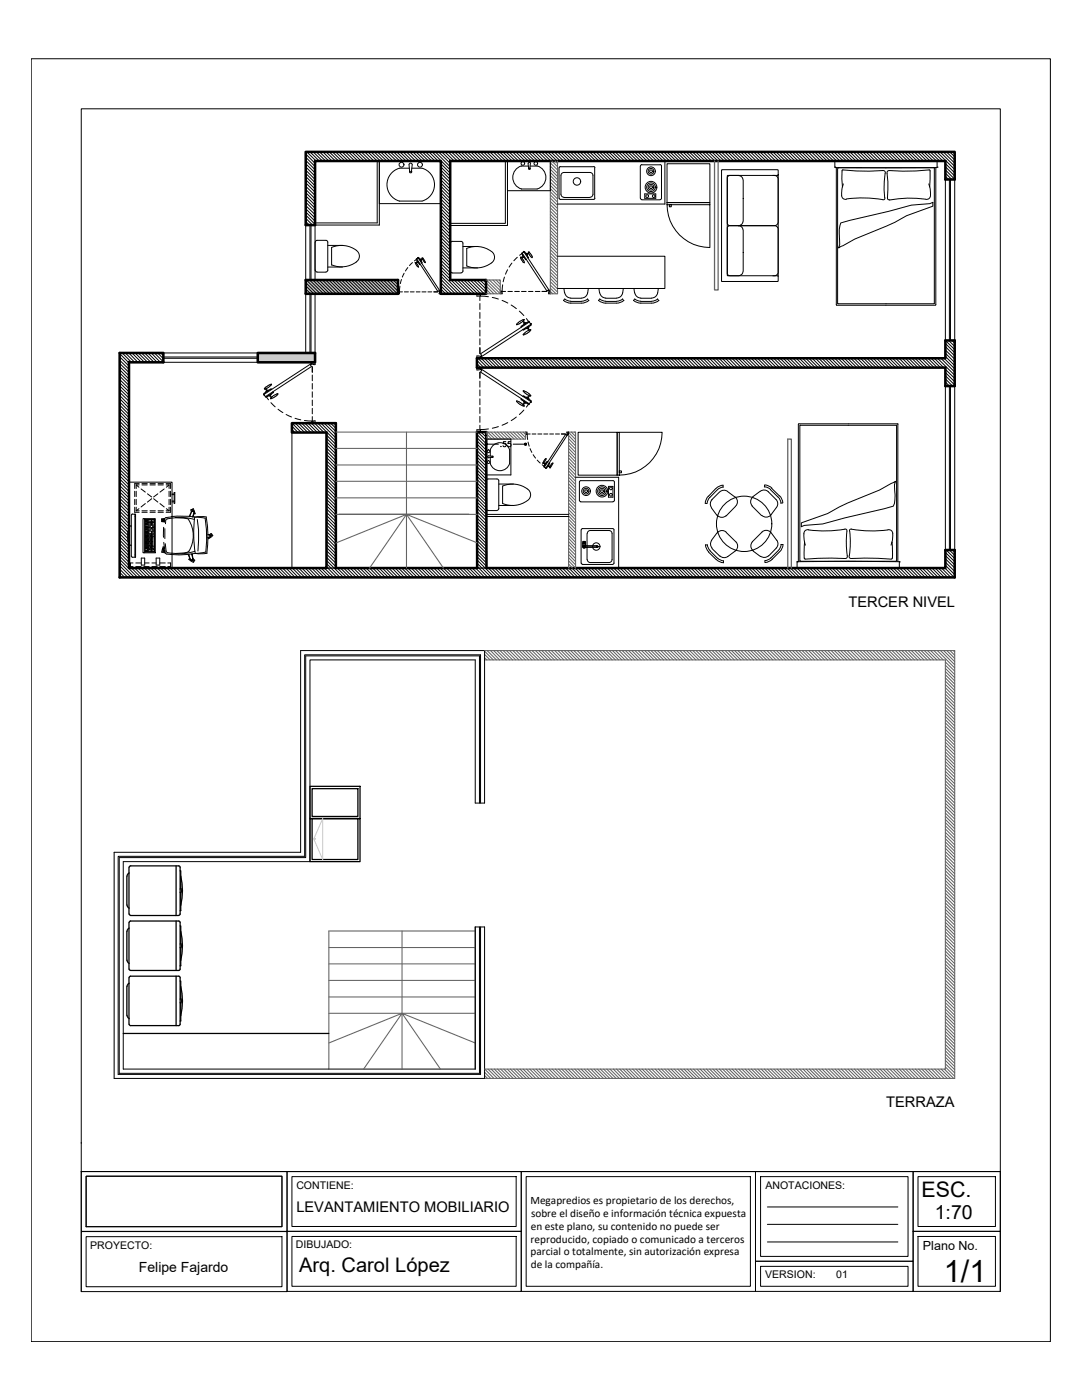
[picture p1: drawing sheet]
<svg xmlns="http://www.w3.org/2000/svg" width="216mm" height="279mm" viewBox="0 0 216 279" stroke-linecap="round" stroke-linejoin="round" font-family="sans-serif">
<defs><g id="words">
<text font-size="6.1" x="188.3" y="255.8">1/1</text>
<text font-size="4.3" x="183.9" y="238.9">ESC.</text>
<text font-size="4" x="59.7" y="253.8">Arq. Carol López</text>
<text font-size="3.9" x="186.5" y="243.2">1:70</text>
<g font-size="2.9">
<text x="169.3" y="121.1">TERCER NIVEL</text>
<text x="176.8" y="220.9">TERRAZA</text>
<text x="59.1" y="241.9">LEVANTAMIENTO MOBILIARIO</text>
</g>
<text font-size="2.8" x="27.7" y="253.9">Felipe Fajardo</text>
<text font-size="2.5" x="184.1" y="249.5">Plano No.</text>
<g font-size="2.3">
<text x="105.8" y="240.4">Megapredios es propietario de los derechos,</text>
<text x="105.9" y="245.4">en este plano, su contenido no puede ser</text>
<text x="106" y="242.9">sobre el diseño e información técnica expuesta</text>
<text x="105.9" y="248">reproducido, copiado o comunicado a terceros</text>
<text x="105.9" y="250.5">parcial o totalmente, sin autorización expresa</text>
<text x="105.9" y="253">de la compañía.</text>
</g>
<g font-size="2.1">
<text x="59.1" y="237.2">CONTIENE:</text>
<text x="152.7" y="237.2">ANOTACIONES:</text>
<text x="18" y="249.2">PROYECTO:</text>
<text x="59.1" y="249.1">DIBUJADO:</text>
<text x="152.7" y="255.1">VERSION:</text>
<text x="166.9" y="255.1">01</text>
</g>
</g></defs>
<!-- layer: eje1 -->
<g fill="none" stroke="#000" stroke-width=".2">
<path d="M61 39.7l1.9 1.9M61 39.1l1.9 1.8M61 38.4l1.9 1.9M61 37.8l1.9 1.9M61 37.2l1.9 1.8M61 36.5l1.9 1.9M61 35.9l1.9 1.8M61 35.2l1.9 1.9M61 34.6l1.9 1.8M61 34l1.9 1.8M61 33.3l1.9 1.9M61 32.7l1.9 1.8"/>
<path d="M61 32l1.9 1.9M61 31.4l1.9 1.8M61 30.7l1.9 1.9M61.2 30.3l1.9 1.8M61.8 30.3l1.9 1.8M62.5 30.3l1.8 1.8M63.1 30.3l1.9 1.8M63.8 30.3l1.8 1.8M64.4 30.3l1.9 1.8M65.1 30.3l1.8 1.8M65.7 30.3l1.9 1.8M66.3 30.3l1.9 1.8"/>
<path d="M67 30.3l1.8 1.8M67.6 30.3l1.9 1.8M68.3 30.3l1.8 1.8M68.9 30.3l1.9 1.8M69.6 30.3l1.8 1.8M70.2 30.3l1.9 1.8M70.8 30.3l1.9 1.8M71.5 30.3l1.8 1.8M72.1 30.3l1.9 1.8M72.8 30.3l1.8 1.8M73.4 30.3l1.9 1.8M74 30.3l1.9 1.8"/>
<path d="M74.7 30.3l1.8 1.8M75.3 30.3l1.9 1.8M75.9 30.3l1.9 1.8M76.6 30.3l1.8 1.8M77.3 30.3l1.8 1.8M77.9 30.3l1.9 1.8M78.5 30.3l1.9 1.8M79.2 30.3l1.8 1.8M79.8 30.3l1.9 1.8M80.4 30.3l1.9 1.8M81.1 30.3l1.8 1.8M81.7 30.3l1.9 1.8"/>
<path d="M82.4 30.3l1.8 1.8M83 30.3l1.9 1.8M83.7 30.3l1.8 1.8M84.3 30.3l1.8 1.8M84.9 30.3l1.9 1.8M85.6 30.3l1.8 1.8M86.2 30.3l3.6 3.6M86.9 30.3l2.9 3M87.5 30.3l2.3 2.3M88 39.8l1.8 1.8M88 39.1l1.8 1.8M88 38.4l1.8 1.9"/>
<path d="M88 37.8l1.8 1.9M88 37.2l1.8 1.8M88 36.5l1.8 1.9M88 35.9l1.8 1.9M88 35.3l1.8 1.8M88 34.6l1.8 1.8M88 34l1.8 1.8M88 33.3l1.8 1.9M88 32.7l1.8 1.8M88.1 30.3l1.9 1.8M88.8 30.3l1.8 1.8M89.5 30.3l1.8 1.8"/>
<path d="M90.1 30.3l1.8 1.8M90.7 30.3l1.9 1.8M91.4 30.3l1.8 1.8M92 30.3l1.9 1.8M92.6 30.3l1.9 1.8M93.3 30.3l1.8 1.8M93.9 30.3l1.9 1.8M94.6 30.3l1.8 1.8M95.2 30.3l1.9 1.8M95.8 30.3l1.9 1.8M96.5 30.3l1.8 1.8M97.1 30.3l1.9 1.8"/>
<path d="M97.7 30.3l1.9 1.8M98.4 30.3l1.9 1.8M99.1 30.3l1.8 1.8M99.7 30.3l1.9 1.8M100.3 30.3l1.9 1.8M101 30.3l1.8 1.8M101.6 30.3l1.9 1.8M102.3 30.3l1.8 1.8M102.9 30.3l1.9 1.8M103.5 30.3l1.9 1.8M104.2 30.3l1.8 1.8M104.8 30.3l1.9 1.8"/>
<path d="M105.5 30.3l1.8 1.8M106.1 30.3l1.8 1.8M106.8 30.3l1.8 1.8M107.4 30.3l1.9 1.8M108 30.3l1.9 1.8M108.7 30.3l1.8 1.8M109.3 30.3l1.9 1.8M109.9 30.3l1.9 1.8M110.6 30.3l1.8 1.8M111.3 30.3l1.8 1.8M111.9 30.3l1.8 1.8M112.5 30.3l1.9 1.8"/>
<path d="M113.2 30.3l1.8 1.8M113.8 30.3l1.9 1.8M114.4 30.3l1.9 1.8M115.1 30.3l1.8 1.8M115.7 30.3l1.9 1.8M116.4 30.3l1.8 1.8M117 30.3l1.9 1.8M117.6 30.3l1.9 1.8M118.3 30.3l1.8 1.8M119 30.3l1.8 1.8M119.6 30.3l1.9 1.8M120.2 30.3l1.9 1.8"/>
<path d="M120.9 30.3l1.8 1.8M121.5 30.3l1.9 1.8M122.1 30.3l1.9 1.8M122.8 30.3l1.8 1.8M123.4 30.3l1.9 1.8M124.1 30.3l1.8 1.8M124.7 30.3l1.9 1.8M125.3 30.3l1.9 1.8M126 30.3l1.8 1.8M126.6 30.3l1.9 1.8M127.3 30.3l1.8 1.8M127.9 30.3l1.9 1.8"/>
<path d="M128.6 30.3l1.8 1.8M129.2 30.3l1.9 1.8M129.8 30.3l1.9 1.8M130.5 30.3l1.8 1.8M131.1 30.3l1.9 1.8M131.8 30.3l1.8 1.8M132.4 30.3l1.9 1.8M133.1 30.3l1.8 1.8M133.7 30.3l1.9 1.8M134.3 30.3l1.9 1.8M135 30.3l1.8 1.8M135.6 30.3l1.9 1.8"/>
<path d="M136.3 30.3l1.8 1.8M136.9 30.3l1.9 1.8M137.5 30.3l1.9 1.8M138.2 30.3l1.8 1.8M138.8 30.3l1.9 1.8M139.4 30.3l1.9 1.8M140.1 30.3l1.8 1.8M140.8 30.3l1.8 1.8M141.4 30.3l1.9 1.8M142 30.3l1.9 1.8M142.7 30.3l1.8 1.8M143.3 30.3l1.9 1.8"/>
<path d="M143.9 30.3l1.9 1.8M144.6 30.3l1.8 1.8M145.2 30.3l1.9 1.8M145.9 30.3l1.8 1.8M146.5 30.3l1.9 1.8M147.2 30.3l1.8 1.8M147.8 30.3l1.8 1.8M148.4 30.3l1.9 1.8M149.1 30.3l1.8 1.8M149.7 30.3l1.9 1.8M150.4 30.3l1.8 1.8M151 30.3l1.9 1.8"/>
<path d="M151.6 30.3l1.9 1.8M152.3 30.3l1.8 1.8M153 30.3l1.8 1.8M153.6 30.3l1.8 1.8M154.2 30.3l1.9 1.8M154.9 30.3l1.8 1.8M155.5 30.3l1.9 1.8M156.1 30.3l1.9 1.8M156.8 30.3l1.8 1.8M157.4 30.3l1.9 1.8M158.1 30.3l1.8 1.8M158.7 30.3l1.9 1.8"/>
<path d="M159.3 30.3l1.9 1.8M160 30.3l1.8 1.8M160.6 30.3l1.9 1.8M161.3 30.3l1.8 1.8M161.9 30.3l1.9 1.8M162.6 30.3l1.8 1.8M163.2 30.3l1.9 1.8M163.8 30.3l1.9 1.8M164.5 30.3l1.8 1.8M165.1 30.3l1.9 1.8M165.8 30.3l1.8 1.8M166.4 30.3l1.9 1.8"/>
<path d="M167 30.3l1.9 1.8M167.7 30.3l1.8 1.8M168.3 30.3l1.9 1.8M169 30.3l1.8 1.8M169.6 30.3l1.8 1.8M170.3 30.3l1.8 1.8M170.9 30.3l1.9 1.8M171.5 30.3l1.9 1.8M172.2 30.3l1.8 1.8M172.8 30.3l1.9 1.8M173.4 30.3l1.9 1.8M174.1 30.3l1.8 1.8"/>
<path d="M174.8 30.3l1.8 1.8M175.4 30.3l1.8 1.8M176 30.3l1.9 1.8M176.7 30.3l1.8 1.8M177.3 30.3l1.9 1.8M177.9 30.3l1.9 1.8M178.6 30.3l1.8 1.8M179.2 30.3l1.9 1.8M179.9 30.3l1.8 1.8M180.5 30.3l1.9 1.8M181.1 30.3l1.9 1.8M181.8 30.3l1.8 1.8"/>
<path d="M182.5 30.3l1.8 1.8M183.1 30.3l1.9 1.8M183.7 30.3l1.9 1.8M184.4 30.3l1.8 1.8M185 30.3l1.9 1.8M185.6 30.3l1.9 1.8M186.3 30.3l1.8 1.8M186.9 30.3l3.6 3.5M187.6 30.3l2.9 2.9M188.2 30.3l2.3 2.3M188.6 35.2l.7 .6M188.6 34.5l1.3 1.3"/>
<path d="M188.6 33.9l1.9 1.9M188.6 33.3l1.9 1.8M188.6 32.6l1.9 1.9M188.8 30.3l1.7 1.6M189.5 30.3l1 1M190.1 30.3l.4 .3M61 44.8l.1 .1M61 44.2l.7 .7M61 43.6l1.4 1.3M61 42.9l1.9 1.9M61 42.3l1.9 1.9M61 41.7l1.9 1.8"/>
<path d="M61 41l1.9 1.8M61 40.3l1.9 1.9M61 58.3l.3 .3M61 57.7l1 .9M61 57l1.6 1.6M61 56.4l2.2 2.2M61.1 55.9l2.8 2.7M61.8 55.9l2.8 2.7M62.4 55.9l2.8 2.7M63 55.9l2.8 2.7M63.7 55.9l2.8 2.7M64.3 55.9l2.8 2.7"/>
<path d="M65 55.9l2.8 2.7M65.6 55.9l2.8 2.7M66.3 55.9l2.7 2.7M66.9 55.9l2.8 2.7M67.5 55.9l2.8 2.7M68.2 55.9l2.8 2.7M68.8 55.9l2.8 2.7M69.5 55.9l2.8 2.7M70.1 55.9l2.8 2.7M70.7 55.9l2.8 2.7M71.4 55.9l2.8 2.7M72 55.9l2.8 2.7"/>
<path d="M72.7 55.9l2.7 2.7M73.3 55.9l2.8 2.7M74 55.9l2.8 2.7M74.6 55.9l2.8 2.7M75.2 55.9l2.8 2.7M75.9 55.9l2.8 2.7M76.5 55.9l2.8 2.7M77.2 55.9l2.2 2.2M77.8 55.9l1.6 1.5M78.4 55.9l1 .9M79.1 55.9l.3 .3M88 58.3l.3 .3"/>
<path d="M88 57.7l.9 .9M88 57.1l1.6 1.5M88 56.4l2.2 2.2M88 55.8l2.8 2.8M88 55.1l3.5 3.5M88 54.5l4.1 4.1M88 53.8l1.8 1.9M88 53.2l1.8 1.9M88 52.6l1.8 1.8M88 51.9l1.8 1.9M88 51.3l1.8 1.8M88 50.6l1.8 1.9"/>
<path d="M88 50l1.8 1.9M88 49.4l1.8 1.8M88 48.7l1.8 1.9M88 48.1l1.8 1.8M88 47.4l1.8 1.9M88 46.8l1.8 1.8M88 46.1l1.8 1.9M88 45.5l1.8 1.9M88 44.9l1.8 1.8M88 44.2l1.8 1.9M88 43.6l1.8 1.8M88 42.9l1.8 1.9"/>
<path d="M88 42.3l1.8 1.9M88 41.7l1.8 1.8M88 41l1.8 1.9M88 40.4l1.8 1.8M90 55.9l2.8 2.7M90.6 55.9l2.8 2.7M91.3 55.9l2.8 2.7M91.9 55.9l2.8 2.7M92.5 55.9l2.8 2.7M93.2 55.9l2.8 2.7M93.9 55.9l2.7 2.7M94.5 55.9l2.5 2.4"/>
<path d="M95.1 55.9l1.9 1.8M95.8 55.9l1.2 1.2M96.4 55.9l.6 .5M23.9 79.5l1.8 1.9M23.9 78.9l1.8 1.8M23.9 78.3l1.8 1.8M23.9 77.6l1.8 1.8M23.9 77l1.8 1.8M23.9 76.4l1.8 1.7M23.9 75.7l1.8 1.8M23.9 75.1l1.8 1.8M23.9 74.4l1.8 1.8"/>
<path d="M23.9 73.8l1.8 1.8M23.9 73.2l1.8 1.8M23.9 72.5l1.8 1.8M23.9 71.9l1.8 1.8M23.9 71.2l1.8 1.9M23.9 70.6l1.8 1.8M24.4 70.4l1.8 1.9M25 70.4l1.9 1.9M25.7 70.4l1.8 1.9M26.3 70.4l1.9 1.9M27 70.4l1.8 1.9M27.6 70.4l1.9 1.9"/>
<path d="M28.2 70.4l1.9 1.9M28.9 70.4l1.8 1.9M29.5 70.4l1.9 1.9M30.2 70.4l1.8 1.9M30.8 70.4l1.8 1.8M31.5 70.4l1.1 1.2M32.1 70.4l.5 .6M51.4 71.8l.5 .5M51.4 71.2l1.1 1.1M51.4 70.6l1.8 1.7M52 70.4l1.8 1.9M52.6 70.4l1.9 1.9"/>
<path d="M53.3 70.4l1.8 1.9M53.9 70.4l1.9 1.9M54.5 70.4l1.9 1.9M55.2 70.4l1.8 1.9M55.8 70.4l1.9 1.9M56.5 70.4l1.8 1.9M57.1 70.4l1.9 1.9M57.7 70.4l1.9 1.9M58.4 70.4l1.8 1.9M59 70.4l1.9 1.9M59.7 70.4l1.8 1.9M60.3 70.4l1.9 1.9"/>
<path d="M61 70.4l1.8 1.9M61.6 70.4l1.3 1.3M62.2 70.4l.7 .7M95.2 73.2l.1 .2M95.2 72.6l.7 .8M95.2 71.9l1.4 1.5M95.4 71.5l1.8 1.9M96 71.5l1.9 1.9M96.6 71.5l1.9 1.9M97.3 71.5l1.8 1.9M97.9 71.5l1.9 1.9M98.6 71.5l1.8 1.9"/>
<path d="M99.2 71.5l1.8 1.9M99.9 71.5l1.8 1.9M100.5 71.5l1.9 1.9M101.1 71.5l1.9 1.9M101.8 71.5l1.8 1.9M102.4 71.5l1.9 1.9M103.1 71.5l1.8 1.9M103.7 71.5l1.9 1.9M104.4 71.5l1.8 1.9M105 71.5l1.8 1.9M105.6 71.5l1.9 1.9M106.3 71.5l1.8 1.9"/>
<path d="M106.9 71.5l1.9 1.9M107.6 71.5l1.8 1.9M108.2 71.5l1.9 1.9M108.8 71.5l1.9 1.9M109.5 71.5l1.8 1.9M110.1 71.5l1.9 1.9M110.7 71.5l1.9 1.9M111.4 71.5l1.8 1.9M112.1 71.5l1.8 1.9M112.7 71.5l1.9 1.9M113.3 71.5l1.9 1.9M114 71.5l1.8 1.9"/>
<path d="M114.6 71.5l1.9 1.9M115.2 71.5l1.9 1.9M115.9 71.5l1.8 1.9M116.5 71.5l1.9 1.9M117.2 71.5l1.8 1.9M117.8 71.5l1.9 1.9M118.4 71.5l1.9 1.9M119.1 71.5l1.8 1.9M119.7 71.5l1.9 1.9M120.4 71.5l1.8 1.9M121 71.5l1.9 1.9M121.7 71.5l1.8 1.9"/>
<path d="M122.3 71.5l1.9 1.9M122.9 71.5l1.9 1.9M123.6 71.5l1.8 1.9M124.2 71.5l1.9 1.9M124.9 71.5l1.8 1.9M125.5 71.5l1.9 1.9M126.2 71.5l1.8 1.9M126.8 71.5l1.9 1.9M127.4 71.5l1.9 1.9M128.1 71.5l1.8 1.9M128.7 71.5l1.9 1.9M129.4 71.5l1.8 1.9"/>
<path d="M130 71.5l1.9 1.9M130.6 71.5l1.9 1.9M131.3 71.5l1.8 1.9M131.9 71.5l1.9 1.9M132.6 71.5l1.8 1.9M133.2 71.5l1.9 1.9M133.9 71.5l1.8 1.9M134.5 71.5l1.9 1.9M135.1 71.5l1.9 1.9M135.8 71.5l1.8 1.9M136.4 71.5l1.9 1.9M137.1 71.5l1.8 1.9"/>
<path d="M137.7 71.5l1.9 1.9M138.3 71.5l1.9 1.9M139 71.5l1.8 1.9M139.6 71.5l1.9 1.9M140.3 71.5l1.8 1.9M140.9 71.5l1.8 1.9M141.6 71.5l1.8 1.9M142.2 71.5l1.9 1.9M142.8 71.5l1.9 1.9M143.5 71.5l1.8 1.9M144.1 71.5l1.9 1.9M144.7 71.5l1.9 1.9"/>
<path d="M145.4 71.5l1.8 1.9M146 71.5l1.9 1.9M146.7 71.5l1.8 1.9M147.3 71.5l1.9 1.9M148 71.5l1.8 1.9M148.6 71.5l1.9 1.9M149.2 71.5l1.9 1.9M149.9 71.5l1.8 1.9M150.5 71.5l1.9 1.9M151.2 71.5l1.8 1.9M151.8 71.5l1.9 1.9M152.4 71.5l1.9 1.9"/>
<path d="M153.1 71.5l1.8 1.9M153.8 71.5l1.8 1.9M154.4 71.5l1.9 1.9M155 71.5l1.9 1.9M155.7 71.5l1.8 1.9M156.3 71.5l1.9 1.9M156.9 71.5l1.9 1.9M157.6 71.5l1.8 1.9M158.2 71.5l1.9 1.9M158.9 71.5l1.8 1.9M159.5 71.5l1.9 1.9M160.1 71.5l1.9 1.9"/>
<path d="M160.8 71.5l1.8 1.9M161.4 71.5l1.9 1.9M162.1 71.5l1.8 1.9M162.7 71.5l1.8 1.9M163.4 71.5l1.8 1.9M164 71.5l1.9 1.9M164.6 71.5l1.9 1.9M165.3 71.5l1.8 1.9M165.9 71.5l1.9 1.9M166.6 71.5l1.8 1.9M167.2 71.5l1.9 1.9M167.9 71.5l1.8 1.9"/>
<path d="M168.5 71.5l1.8 1.9M169.1 71.5l1.9 1.9M169.8 71.5l1.8 1.9M170.4 71.5l1.9 1.9M171.1 71.5l1.8 1.9M171.7 71.5l1.9 1.9M172.3 71.5l1.9 1.9M173 71.5l1.8 1.9M173.6 71.5l1.9 1.9M174.2 71.5l1.9 1.9M174.9 71.5l1.8 1.9M175.6 71.5l1.8 1.9"/>
<path d="M176.2 71.5l1.9 1.9M176.8 71.5l1.9 1.9M177.5 71.5l1.8 1.9M178.1 71.5l1.9 1.9M178.7 71.5l1.9 1.9M179.4 71.5l1.8 1.9M180 71.5l1.9 1.9M180.7 71.5l1.8 1.9M181.3 71.5l1.9 1.9M181.9 71.5l1.9 1.9M182.6 71.5l1.8 1.9M183.2 71.5l1.9 1.9"/>
<path d="M183.9 71.5l1.9 1.9M184.5 71.5l1.9 1.9M185.2 71.5l1.8 1.9M185.8 71.5l1.9 1.9M186.4 71.5l1.9 1.9M187.1 71.5l3.4 3.4M187.7 71.5l2.8 2.8M188.4 71.5l2.1 2.1M188.6 76.9l.2 .1M188.6 76.2l.8 .8M188.6 75.6l1.5 1.4M188.6 75l1.9 1.8"/>
<path d="M188.6 74.3l1.9 1.9M188.6 73.7l1.9 1.8M188.6 71.1l1.9 1.9M188.6 70.5l1.9 1.8M188.6 69.9l1.9 1.8M188.6 69.2l1.9 1.8M188.6 68.5l1.9 1.9M188.6 67.9l1.9 1.9M189.3 67.9l1.2 1.2M189.9 67.9l.6 .6M23.9 99.4l1.6 1.6M23.9 98.8l1.6 1.6"/>
<path d="M23.9 98.2l1.6 1.6M23.9 97.5l1.6 1.6M23.9 96.9l1.6 1.6M23.9 96.2l1.6 1.7M23.9 95.6l1.6 1.6M23.9 95l1.6 1.6M23.9 94.3l1.7 1.7M23.9 93.7l1.7 1.6M23.9 93l1.7 1.7M23.9 92.4l1.7 1.7M23.9 91.7l1.7 1.7M23.9 91.1l1.7 1.7"/>
<path d="M23.9 90.5l1.7 1.7M23.9 89.8l1.7 1.7M23.9 89.2l1.7 1.7M23.9 88.6l1.7 1.7M23.9 87.9l1.7 1.7M23.9 87.2l1.7 1.8M23.9 86.6l1.7 1.7M23.9 86l1.7 1.7M23.9 85.3l1.7 1.8M23.9 84.7l1.7 1.7M23.9 84.1l1.7 1.7M23.9 83.4l1.8 1.8"/>
<path d="M23.9 82.8l1.8 1.7M23.9 82.1l1.8 1.8M23.9 81.5l1.8 1.8M23.9 80.9l1.8 1.7M23.9 80.2l1.8 1.8M58.3 85.7l.5 .6M58.3 85l1.2 1.3M58.3 84.5l1.8 1.8M58.9 84.5l1.9 1.8M59.6 84.5l1.8 1.8M60.2 84.5l1.9 1.8M60.8 84.5l1.9 1.8"/>
<path d="M61.5 84.5l1.8 1.8M62.1 84.5l1.9 1.8M62.8 84.5l1.8 1.8M63.4 84.5l3.6 3.6M64.1 84.5l2.9 2.9M64.7 84.5l2.3 2.2M65.2 95.2l1.8 1.8M65.2 94.5l1.8 1.9M65.2 99.7l1.8 1.8M65.2 99l1.8 1.9M65.2 98.4l1.8 1.8M65.2 97.7l1.8 1.9"/>
<path d="M65.2 97.1l1.8 1.8M65.2 96.4l1.8 1.9M65.2 95.8l1.8 1.9M65.2 93.9l1.8 1.8M65.2 93.2l1.8 1.9M65.2 92.6l1.8 1.8M65.2 91.9l1.8 1.9M65.2 91.3l1.8 1.9M65.2 90.7l1.8 1.8M65.2 90l1.8 1.9M65.2 89.4l1.8 1.8M65.2 88.7l1.8 1.9"/>
<path d="M65.2 88.1l1.8 1.9M65.2 87.5l1.8 1.8M65.2 86.8l1.8 1.9M65.3 84.5l1.7 1.6M66 84.5l1 1M66.6 84.5l.4 .3M95.2 98.9l1.8 1.9M95.2 98.3l1.8 1.8M95.2 97.6l1.8 1.9M95.2 97l1.8 1.8M95.2 96.4l1.8 1.8M95.2 95.7l1.8 1.8"/>
<path d="M95.2 95l1.8 1.9M95.2 94.4l1.8 1.9M95.2 93.8l1.8 1.8M95.2 93.1l1.8 1.9M95.2 92.5l1.8 1.8M95.2 91.8l1.8 1.9M95.2 91.2l1.8 1.8M95.2 90.6l1.8 1.8M95.2 89.9l1.8 1.8M95.2 89.2l1.8 1.9M95.2 88.6l1.8 1.9M95.2 88l1.8 1.8"/>
<path d="M95.2 87.3l1.8 1.9M95.2 86.7l1.8 1.9M95.2 99.6l1.9 1.8M95.3 86.2l1.7 1.7M96 86.2l1 1M96.6 86.2l.4 .4M23.9 114.9l.4 .3M23.9 114.2l1 1M23.9 113.6l1.6 1.6M23.9 112.9l2.3 2.3M23.9 112.3l2.9 2.9M23.9 111.6l3.6 3.6"/>
<path d="M23.9 111l1.8 1.9M23.9 110.4l1.8 1.8M23.9 109.7l1.8 1.8M23.9 109.1l1.8 1.8M23.9 108.4l1.8 1.9M23.9 107.8l1.8 1.8M23.9 107.1l1.8 1.9M23.9 106.5l1.8 1.9M23.9 105.9l1.6 1.5M23.9 105.2l1.6 1.6M23.9 104.6l1.6 1.6M23.9 103.9l1.6 1.6"/>
<path d="M23.9 103.3l1.6 1.6M23.9 102.7l1.6 1.6M23.9 102l1.6 1.6M23.9 101.4l1.6 1.6M23.9 100.7l1.6 1.6M23.9 100.1l1.6 1.6M26.2 113.4l1.9 1.8M26.9 113.4l1.8 1.8M27.6 113.4l1.8 1.8M28.2 113.4l1.9 1.8M28.8 113.4l1.9 1.8M29.5 113.4l1.8 1.8"/>
<path d="M30.1 113.4l1.9 1.8M30.7 113.4l1.9 1.8M31.4 113.4l1.8 1.8M32 113.4l1.9 1.8M32.5 109.5l.4 .4M32.6 109.6a.21 .21 0 0 0-.1 .3 .21 .21 0 0 0 .3 0M32.6 109.7v.1h.1M32.6 104l.2 .1M32.6 103.9h-.3v.2h.4M32.7 108.2l.3 2.2 .2 .2 1 .1M32.7 105.2l-.1 2M32.7 109.4h.1"/>
<path d="M32.7 113.4l1.8 1.8M32.7 109.4v-.2l-.1-.1-.3 1.1h.1l.2-.3M32.7 109.9l-.1 .4h.2l.1-.3M32.8 103.7v.2M32.8 109.3l-.3 .2M32.8 103.8l-.2 .2M32.9 103.6l-.3 .2 .1 .2M32.9 103.6l-.1 .6M32.9 103.5l-.6 .1v.2l.3-.1M32.9 105.5v2M33 108.5l.2 1.7 1 .2M33.3 113.4l1.9 1.8"/>
<path d="M34 113.4l1.8 1.8M34.2 103.2l-1.1 .1-.2 .3M34.2 103.4l-1 .2-.1 .2-.1 .7M34.6 113.4l1.8 1.8M35.2 113.4l1.9 1.8M35.9 113.4l1.8 1.8M36.5 113.4l1.9 1.8M37.2 113.4l1.8 1.8M37.8 113.4l1.9 1.8M38.4 113.4l1.9 1.8M39.1 113.4l1.8 1.8M39.7 113.4l1.9 1.8"/>
<path d="M40.4 113.4l1.8 1.8M41 113.4l1.9 1.8M41.7 113.4l1.8 1.8M42.3 113.4l1.9 1.8M42.9 113.4l1.9 1.8M43.6 113.4l1.8 1.8M44.2 113.4l1.9 1.8M44.9 113.4l1.8 1.8M45.5 113.4l1.9 1.8M46.1 113.4l1.9 1.8M46.8 113.4l1.8 1.8M47.4 113.4l1.9 1.8"/>
<path d="M48 113.4l1.9 1.8M48.7 113.4l1.8 1.8M49.4 113.4l1.8 1.8M50 113.4l1.9 1.8M50.6 113.4l1.9 1.8M51.3 113.4l1.8 1.8M51.9 113.4l1.9 1.8M52.6 113.4l1.8 1.8M53.2 113.4l1.8 1.8M53.8 113.4l1.9 1.8M54.5 113.4l1.8 1.8M55.1 113.4l1.9 1.8"/>
<path d="M55.8 113.4l1.8 1.8M56.4 113.4l1.9 1.8M57.1 113.4l1.8 1.8M57.7 113.4l1.8 1.8M58.3 113.4l1.9 1.8M59 113.4l1.8 1.8M59.6 113.4l1.9 1.8M60.2 113.4l1.9 1.8M60.9 113.4l1.8 1.8M61.6 113.4l1.8 1.8M62.2 113.4l1.9 1.8M62.8 113.4l1.9 1.8"/>
<path d="M63.5 113.4l1.8 1.8M64.1 113.4l1.9 1.8M64.7 113.4l1.9 1.8M65.2 113.1l2 2.1M65.2 112.5l2.7 2.7M65.2 111.8l3.3 3.4M65.2 111.2l1.8 1.9M65.2 108l1.8 1.9M65.2 107.4l1.8 1.8M65.2 106.7l1.8 1.9M65.2 103.5l1.8 1.9M65.2 102.9l1.8 1.8"/>
<path d="M65.2 110.6l1.8 1.8M65.2 109.9l1.8 1.9M65.2 109.3l1.8 1.8M65.2 108.6l1.8 1.9M65.2 106.1l1.8 1.8M65.2 105.4l1.8 1.9M65.2 104.8l1.8 1.8M65.2 104.1l1.8 1.9M65.2 102.2l1.8 1.9M65.2 101.6l1.8 1.8M65.2 100.9l1.8 1.9M65.2 100.3l1.8 1.9"/>
<path d="M67.3 113.4l1.9 1.8M67.9 113.4l1.9 1.8M68.6 113.4l1.8 1.8M69.2 113.4l1.9 1.8M69.9 113.4l1.8 1.8M70.5 113.4l1.9 1.8M71.2 113.4l1.8 1.8M71.8 113.4l1.9 1.8M72.4 113.4l1.9 1.8M73.1 113.4l1.8 1.8M73.7 113.4l1.9 1.8M74.4 113.4l1.8 1.8"/>
<path d="M75 113.4l1.9 1.8M75.6 113.4l1.9 1.8M76.3 113.4l1.8 1.8M76.9 113.4l1.9 1.8M77.6 113.4l1.8 1.8M78.2 113.4l1.9 1.8M78.9 113.4l1.8 1.8M79.5 113.4l1.9 1.8M80.1 113.4l1.9 1.8M80.8 113.4l1.8 1.8M81.4 113.4l1.9 1.8M82.1 113.4l1.8 1.8"/>
<path d="M82.7 113.4l1.8 1.8M83.4 113.4l1.8 1.8M84 113.4l1.9 1.8M84.6 113.4l1.9 1.8M85.3 113.4l1.8 1.8M85.9 113.4l1.9 1.8M86.6 113.4l1.8 1.8M87.2 113.4l1.8 1.8M87.8 113.4l1.9 1.8M88.5 113.4l1.8 1.8M89.1 113.4l1.9 1.8M89.7 113.4l1.9 1.8"/>
<path d="M90.4 113.4l1.8 1.8M91.1 113.4l1.8 1.8M91.7 113.4l1.9 1.8M92.3 113.4l1.9 1.8M93 113.4l1.8 1.8M93.6 113.4l1.9 1.8M94.2 113.4l1.9 1.8M94.9 113.4l1.8 1.8M95.2 113.1l2.2 2.1M95.2 112.4l2.8 2.8M95.2 111.8l3.5 3.4M95.2 111.1l1.9 1.9"/>
<path d="M95.2 110.5l1.9 1.9M95.2 109.9l1.9 1.8M95.2 109.2l1.9 1.9M95.2 107.9l1.9 1.9M95.2 107.3l1.9 1.8M95.2 106.6l1.9 1.9M95.2 106l1.9 1.9M95.2 108.5l1.9 1.9M95.2 105.3l1.9 1.9M95.2 104.7l1.9 1.9M95.2 104.1l1.9 1.8M95.2 103.4l1.9 1.9"/>
<path d="M95.2 102.8l1.9 1.8M95.2 102.1l1.9 1.9M95.2 101.5l1.9 1.8M95.2 100.8l1.9 1.9M95.2 100.2l1.9 1.9M97.5 113.4l1.8 1.8M98.1 113.4l1.8 1.8M98.7 113.4l1.9 1.8M99.4 113.4l1.8 1.8M100 113.4l1.9 1.8M100.7 113.4l1.8 1.8M101.3 113.4l1.9 1.8"/>
<path d="M101.9 113.4l1.9 1.8M102.6 113.4l1.8 1.8M103.2 113.4l1.9 1.8M103.9 113.4l1.8 1.8M104.5 113.4l1.9 1.8M105.2 113.4l1.8 1.8M105.8 113.4l1.9 1.8M106.4 113.4l1.9 1.8M107.1 113.4l1.8 1.8M107.7 113.4l1.9 1.8M108.4 113.4l1.8 1.8M109 113.4l1.9 1.8"/>
<path d="M109.6 113.4l1.9 1.8M110.3 113.4l1.8 1.8M110.9 113.4l1.9 1.8M111.5 113.4l1.9 1.8M112.2 113.4l1.8 1.8M112.9 113.4l1.8 1.8M113.5 113.4l1.9 1.8M114.1 113.4l1.9 1.8M114.8 113.4l1.8 1.8M115.4 113.4l1.9 1.8M116 113.4l1.9 1.8M116.7 113.4l1.8 1.8"/>
<path d="M117.3 113.4l1.9 1.8M118 113.4l1.8 1.8M118.6 113.4l1.9 1.8M119.3 113.4l1.8 1.8M119.9 113.4l1.9 1.8M120.5 113.4l1.9 1.8M121.2 113.4l1.8 1.8M121.8 113.4l1.9 1.8M122.5 113.4l1.8 1.8M123.1 113.4l1.9 1.8M123.7 113.4l1.9 1.8M124.4 113.4l1.8 1.8"/>
<path d="M125.1 113.4l1.8 1.8M125.7 113.4l1.9 1.8M126.3 113.4l1.9 1.8M127 113.4l1.8 1.8M127.6 113.4l1.9 1.8M128.2 113.4l1.9 1.8M128.9 113.4l1.8 1.8M129.5 113.4l1.9 1.8M130.2 113.4l1.8 1.8M130.8 113.4l1.9 1.8M131.4 113.4l1.9 1.8M132.1 113.4l1.8 1.8"/>
<path d="M132.7 113.4l1.9 1.8M133.4 113.4l1.8 1.8M134 113.4l1.9 1.8M134.7 113.4l1.8 1.8M135.3 113.4l1.9 1.8M135.9 113.4l1.9 1.8M136.6 113.4l1.8 1.8M137.2 113.4l1.9 1.8M137.9 113.4l1.8 1.8M138.5 113.4l1.9 1.8M139.1 113.4l1.9 1.8M139.8 113.4l1.8 1.8"/>
<path d="M140.4 113.4l1.9 1.8M141.1 113.4l1.8 1.8M141.7 113.4l1.9 1.8M142.4 113.4l1.8 1.8M143 113.4l1.9 1.8M143.6 113.4l1.9 1.8M144.3 113.4l1.8 1.8M144.9 113.4l1.9 1.8M145.5 113.4l1.9 1.8M146.2 113.4l1.8 1.8M146.9 113.4l1.8 1.8M147.5 113.4l1.9 1.8"/>
<path d="M148.1 113.4l1.9 1.8M148.8 113.4l1.8 1.8M149.4 113.4l1.9 1.8M150 113.4l1.9 1.8M150.7 113.4l1.8 1.8M151.3 113.4l1.9 1.8M152 113.4l1.8 1.8M152.6 113.4l1.9 1.8M153.2 113.4l1.9 1.8M153.9 113.4l1.8 1.8M154.6 113.4l1.8 1.8M155.2 113.4l1.9 1.8"/>
<path d="M155.8 113.4l1.9 1.8M156.5 113.4l1.8 1.8M157.1 113.4l1.9 1.8M157.7 113.4l1.9 1.8M158.4 113.4l1.8 1.8M159 113.4l1.9 1.8M159.7 113.4l1.8 1.8M160.3 113.4l1.9 1.8M161 113.4l1.8 1.8M161.6 113.4l1.8 1.8M162.2 113.4l1.9 1.8M162.9 113.4l1.8 1.8"/>
<path d="M163.5 113.4l1.9 1.8M164.2 113.4l1.8 1.8M164.8 113.4l1.9 1.8M165.4 113.4l1.9 1.8M166.1 113.4l1.8 1.8M166.7 113.4l1.9 1.8M167.4 113.4l1.8 1.8M168 113.4l1.9 1.8M168.7 113.4l1.8 1.8M169.3 113.4l1.9 1.8M169.9 113.4l1.9 1.8M170.6 113.4l1.8 1.8"/>
<path d="M171.2 113.4l1.9 1.8M171.9 113.4l1.8 1.8M172.5 113.4l1.9 1.8M173.1 113.4l1.9 1.8M173.8 113.4l1.8 1.8M174.4 113.4l1.9 1.8M175 113.4l1.9 1.8M175.7 113.4l1.8 1.8M176.4 113.4l1.8 1.8M177 113.4l1.9 1.8M177.6 113.4l1.9 1.8M178.3 113.4l1.8 1.8"/>
<path d="M178.9 113.4l1.9 1.8M179.5 113.4l1.9 1.8M180.2 113.4l1.8 1.8M180.8 113.4l1.9 1.8M181.5 113.4l1.8 1.8M182.1 113.4l1.9 1.8M182.8 113.4l1.8 1.8M183.4 113.4l1.9 1.8M184 113.4l1.9 1.8M184.7 113.4l1.9 1.8M185.3 113.4l1.9 1.8M186 113.4l1.8 1.8"/>
<path d="M186.6 113.4l1.9 1.8M187.2 113.4l1.9 1.8M187.9 113.4l1.8 1.8M188.6 113.4l1.8 1.8M188.6 112.8l1.9 1.9M188.6 112.2l1.9 1.8M188.6 111.5l1.9 1.9M188.6 110.9l1.9 1.8M188.6 110.2l1.9 1.9M188.8 109.8l1.7 1.7M189.4 109.8l1.1 1M190.1 109.8l.4 .4"/>
</g>
<!-- layer: -Muros -->
<path d="M61 30.3h129.5v5.5h-1.9v-3.7h-98.8v23.8h7.2v2.7h-9v-26.5h-25.1v12.8h-1.9zM61 55.9h18.4v2.7h-18.4zM25.7 72.2v41.2h39.5v-27.1h-6.9v-1.8h8.7v28.9h28.2v-27.2h1.8l.1 27.2h91.5v-3.6h1.9v5.4h-166.6v-44.8h8.7v1.9h-6.9M51.4 70.4h11.5v1.9h-11.5zM95.2 71.5h93.4v-3.6h1.9v9.1h-1.9v-3.6h-93.4z" fill="none" stroke="#000" stroke-width=".51"/>
<!-- layer: HATCH VERDE 01 -->
<g fill="#c7c8ca" stroke="#c7c8ca" stroke-width=".2">
<path d="M61 55.9l18.4 2.7v-2.7zM61 55.9l18.4 2.7h-18.4z"/>
<path d="M51.4 70.4l11.5 1.9v-1.9zM51.4 70.4l11.5 1.9h-11.5z"/>
</g>
<!-- layer: -Muros -->
<g fill="none" stroke="#636466" stroke-width=".21">
<path d="M109.8 39.5l1.5 1.5M109.8 38.9l1.5 1.4M109.8 38.3l1.5 1.4M109.8 37.6l1.5 1.5M109.8 37l1.5 1.4M109.8 36.4l1.5 1.4M109.8 35.7l1.5 1.4M109.8 35.1l1.5 1.4M109.8 34.4l1.5 1.5M109.8 33.8l1.5 1.4M109.8 33.1l1.5 1.5M109.8 32.5l1.5 1.4"/>
<path d="M109.8 32.1v26.5h1.5v-26.5M110.1 32.1l1.2 1.2M110.7 32.1l.6 .5M97 55.9h2.8v2.7h-2.8M97 58.3l.2 .3M97 57.7l.9 .9M97 57.1l1.6 1.5M97 56.4l2.2 2.2M97 55.9l2.8 2.7M97.7 55.9l2.1 2.1M98.3 55.9l1.5 1.5M99 55.9l.8 .8"/>
<path d="M99.6 55.9l.2 .2M109.8 58.2l.5 .4M109.8 57.5l1.2 1.1M109.8 56.9l1.5 1.4M109.8 56.2l1.5 1.5M109.8 55.6l1.5 1.4M109.8 54.9l1.5 1.5M109.8 54.3l1.5 1.5M109.8 53.7l1.5 1.4M109.8 53l1.5 1.4M109.8 52.4l1.5 1.4M109.8 51.7l1.5 1.5"/>
<path d="M109.8 51.1l1.5 1.4M109.8 50.5l1.5 1.4M109.8 49.8l1.5 1.5M109.8 49.2l1.5 1.4M109.8 48.6l1.5 1.4M109.8 47.9l1.5 1.4M109.8 47.2l1.5 1.5M109.8 46.6l1.5 1.4M109.8 46l1.5 1.4M109.8 45.3l1.5 1.5M109.8 44.7l1.5 1.4M109.8 44l1.5 1.5"/>
<path d="M109.8 43.4l1.5 1.4M109.8 42.8l1.5 1.4M109.8 42.1l1.5 1.5M109.8 41.5l1.5 1.4M109.8 40.9l1.5 1.3M109.8 40.2l1.5 1.4M67 86.2h28.2M67 89.5h28.2M67 92.8h28.2M67 96.1h28.2M67 99.4h28.2M81.1 86.2v27.2"/>
<path d="M97 86.2h7.9v1.4h-7.9M97 87.2l.5 .4M97 86.5l1.1 1.1M97.3 86.2l1.5 1.4M98 86.2l1.4 1.4M98.6 86.2l1.4 1.4M99.3 86.2l1.4 1.4M99.9 86.2l1.4 1.4M100.5 86.2l1.5 1.4M101.2 86.2l1.4 1.4M101.8 86.2l1.5 1.4M102.4 86.2l1.5 1.4"/>
<path d="M103.1 86.2l1.4 1.4M103.8 86.2l1.1 1.1M104.4 86.2l.5 .5M113.5 99.7l1.4 1.5M113.5 99.1l1.4 1.4M113.5 98.5l1.4 1.4M113.5 97.8l1.4 1.5M113.5 97.2l1.4 1.4M113.5 96.6l1.4 1.4M113.5 95.9l1.4 1.4M113.5 95.3l1.4 1.4M113.5 94.6l1.4 1.5"/>
<path d="M113.5 94l1.4 1.4M113.5 93.3l1.4 1.5M113.5 92.7l1.4 1.4M113.5 92.1l1.4 1.4M113.5 91.4l1.4 1.4M113.5 90.8l1.4 1.4M113.5 90.1l1.4 1.5M113.5 89.5l1.4 1.4M113.5 88.9l1.4 1.4M113.5 88.2l1.4 1.4M113.5 87.5l1.4 1.5M113.5 86.9l1.4 1.4"/>
<path d="M113.5 86.3l1.4 1.4M114 86.2l.9 .9M114.6 86.2l.3 .2M67 108.4l14.1-5.7-7.4 10.7M67 102.7h28.2M67.6 102.6h26M95.2 108.3l-14.1-5.6 7.4 10.7M113.5 111.9l1.4 1.5v-27.2h-1.4v27.2M113.5 113.2l.1 .2M113.5 112.6l.7 .8M113.5 111.3l1.4 1.4M113.5 110.7l1.4 1.4"/>
<path d="M113.5 110l1.4 1.5M113.5 109.4l1.4 1.4M113.5 108.7l1.4 1.5M113.5 108.1l1.4 1.4M113.5 107.4l1.4 1.5M113.5 106.8l1.4 1.4M113.5 106.2l1.4 1.4M113.5 105.5l1.4 1.4M113.5 104.9l1.4 1.4M113.5 104.2l1.4 1.5M113.5 103.6l1.4 1.4M113.5 103l1.4 1.4"/>
<path d="M113.5 102.3l1.4 1.5M113.5 101.7l1.4 1.4M113.5 101l1.4 1.4M113.5 100.4l1.4 1.4M96.7 131.3l.5 .4M96.7 130.6l1.1 1.1M96.7 130l1.7 1.7M96.7 131.7h91.9v81.7h-91.9M96.7 129.8h93.8v85.4h-93.8M97.2 129.8l1.9 1.9M97.9 129.8l1.8 1.9M98.5 129.8l1.9 1.9"/>
<path d="M99.1 129.8l1.9 1.9M99.8 129.8l1.8 1.9M100.4 129.8l1.9 1.9M101 129.8l1.9 1.9M101.7 129.8l1.8 1.9M102.4 129.8l1.8 1.9M103 129.8l1.9 1.9M103.6 129.8l1.9 1.9M104.3 129.8l1.8 1.9M104.9 129.8l1.9 1.9M105.5 129.8l1.9 1.9M106.2 129.8l1.8 1.9"/>
<path d="M106.8 129.8l1.9 1.9M107.5 129.8l1.8 1.9M108.1 129.8l1.9 1.9M108.8 129.8l1.8 1.9M109.4 129.8l1.9 1.9M110 129.8l1.9 1.9M110.7 129.8l1.8 1.9M111.3 129.8l1.9 1.9M112 129.8l1.8 1.9M112.6 129.8l1.9 1.9M113.2 129.8l1.9 1.9M113.9 129.8l1.8 1.9"/>
<path d="M114.5 129.8l1.9 1.9M115.2 129.8l1.8 1.9M115.8 129.8l1.9 1.9M116.5 129.8l1.8 1.9M117.1 129.8l1.9 1.9M117.7 129.8l1.9 1.9M118.4 129.8l1.8 1.9M119 129.8l1.9 1.9M119.7 129.8l1.8 1.9M120.3 129.8l1.9 1.9M120.9 129.8l1.9 1.9M121.6 129.8l1.8 1.9"/>
<path d="M122.2 129.8l1.9 1.9M122.9 129.8l1.8 1.9M123.5 129.8l1.8 1.9M124.2 129.8l1.8 1.9M124.8 129.8l1.9 1.9M125.4 129.8l1.9 1.9M126.1 129.8l1.8 1.9M126.7 129.8l1.9 1.9M127.3 129.8l1.9 1.9M128 129.8l1.9 1.9M128.7 129.8l1.8 1.9M129.3 129.8l1.8 1.9"/>
<path d="M129.9 129.8l1.9 1.9M130.6 129.8l1.8 1.9M131.2 129.8l1.9 1.9M131.9 129.8l1.8 1.9M132.5 129.8l1.9 1.9M133.1 129.8l1.9 1.9M133.8 129.8l1.8 1.9M134.4 129.8l1.9 1.9M135 129.8l1.9 1.9M135.7 129.8l1.8 1.9M136.4 129.8l1.8 1.9M137 129.8l1.9 1.9"/>
<path d="M137.6 129.8l1.9 1.9M138.3 129.8l1.8 1.9M138.9 129.8l1.9 1.9M139.5 129.8l1.9 1.9M140.2 129.8l1.8 1.9M140.8 129.8l1.9 1.9M141.5 129.8l1.8 1.9M142.1 129.8l1.9 1.9M142.7 129.8l1.9 1.9M143.4 129.8l1.8 1.9M144 129.8l1.9 1.9M144.7 129.8l1.8 1.9"/>
<path d="M145.3 129.8l1.9 1.9M146 129.8l1.8 1.9M146.6 129.8l1.9 1.9M147.2 129.8l1.9 1.9M147.9 129.8l1.8 1.9M148.5 129.8l1.9 1.9M149.2 129.8l1.8 1.9M149.8 129.8l1.9 1.9M150.5 129.8l1.8 1.9M151.1 129.8l1.9 1.9M151.7 129.8l1.9 1.9M152.4 129.8l1.8 1.9"/>
<path d="M153 129.8l1.9 1.9M153.7 129.8l1.8 1.9M154.3 129.8l1.9 1.9M154.9 129.8l1.9 1.9M155.6 129.8l1.8 1.9M156.2 129.8l1.9 1.9M156.8 129.8l1.9 1.9M157.5 129.8l1.8 1.9M158.2 129.8l1.8 1.9M158.8 129.8l1.9 1.9M159.4 129.8l1.9 1.9M160.1 129.8l1.8 1.9"/>
<path d="M160.7 129.8l1.9 1.9M161.4 129.8l1.8 1.9M162 129.8l1.9 1.9M162.6 129.8l1.9 1.9M163.3 129.8l1.8 1.9M163.9 129.8l1.9 1.9M164.5 129.8l1.9 1.9M165.2 129.8l1.8 1.9M165.9 129.8l1.8 1.9M166.5 129.8l1.9 1.9M167.1 129.8l1.9 1.9M167.8 129.8l1.8 1.9"/>
<path d="M168.4 129.8l1.9 1.9M169 129.8l1.9 1.9M169.7 129.8l1.8 1.9M170.3 129.8l1.9 1.9M171 129.8l1.8 1.9M171.6 129.8l1.9 1.9M172.3 129.8l1.8 1.9M172.9 129.8l1.9 1.9M173.5 129.8l1.9 1.9M174.2 129.8l1.8 1.9M174.8 129.8l1.9 1.9M175.5 129.8l1.8 1.9"/>
<path d="M176.1 129.8l1.9 1.9M176.7 129.8l1.9 1.9M177.4 129.8l1.8 1.9M178 129.8l1.9 1.9M178.7 129.8l1.8 1.9M179.3 129.8l1.9 1.9M180 129.8l1.8 1.9M180.6 129.8l1.9 1.9M181.2 129.8l1.9 1.9M181.9 129.8l1.8 1.9M182.5 129.8l1.9 1.9M183.2 129.8l1.8 1.9"/>
<path d="M183.8 129.8l1.9 1.9M184.4 129.8l1.9 1.9M185.1 129.8l1.8 1.9M185.7 129.8l1.9 1.9M186.4 129.8l1.8 1.9M187 129.8l3.5 3.5M187.7 129.8l2.8 2.9M188.3 129.8l2.2 2.2M188.6 139.8l1.9 1.8M188.6 139.1l1.9 1.9M188.6 138.5l1.9 1.9M188.6 137.9l1.9 1.8"/>
<path d="M188.6 137.2l1.9 1.9M188.6 136.6l1.9 1.8M188.6 135.9l1.9 1.9M188.6 135.3l1.9 1.9M188.6 134.7l1.9 1.8M188.6 134l1.9 1.9M188.6 133.4l1.9 1.9M188.6 132.8l1.9 1.8M188.6 132.1l1.9 1.8M188.9 129.8l1.6 1.6M189.6 129.8l.9 1M190.2 129.8l.3 .3"/>
<path d="M188.6 159.7l1.9 1.8M188.6 159l1.9 1.9M188.6 158.4l1.9 1.9M188.6 157.8l1.9 1.8M188.6 157.1l1.9 1.9M188.6 156.5l1.9 1.8M188.6 155.8l1.9 1.9M188.6 155.2l1.9 1.9M188.6 154.6l1.9 1.8M188.6 153.9l1.9 1.9M188.6 153.3l1.9 1.8M188.6 152.6l1.9 1.9"/>
<path d="M188.6 152l1.9 1.8M188.6 151.3l1.9 1.9M188.6 150.7l1.9 1.9M188.6 150.1l1.9 1.8M188.6 149.4l1.9 1.9M188.6 148.8l1.9 1.8M188.6 148.1l1.9 1.9M188.6 147.5l1.9 1.9M188.6 146.9l1.9 1.8M188.6 146.2l1.9 1.9M188.6 145.6l1.9 1.8M188.6 144.9l1.9 1.9"/>
<path d="M188.6 144.3l1.9 1.8M188.6 143.6l1.9 1.9M188.6 143l1.9 1.9M188.6 142.4l1.9 1.8M188.6 141.7l1.9 1.9M188.6 141.1l1.9 1.9M188.6 140.5l1.9 1.8M188.6 179.6l1.9 1.8M188.6 178.9l1.9 1.9M188.6 178.3l1.9 1.8M188.6 177.6l1.9 1.9M188.6 177l1.9 1.9"/>
<path d="M188.6 176.4l1.9 1.8M188.6 175.7l1.9 1.9M188.6 175.1l1.9 1.9M188.6 174.5l1.9 1.8M188.6 173.8l1.9 1.8M188.6 173.1l1.9 1.9M188.6 172.5l1.9 1.9M188.6 171.9l1.9 1.8M188.6 171.2l1.9 1.9M188.6 170.6l1.9 1.9M188.6 170l1.9 1.8M188.6 169.3l1.9 1.9"/>
<path d="M188.6 168.7l1.9 1.8M188.6 168l1.9 1.9M188.6 167.4l1.9 1.8M188.6 166.8l1.9 1.8M188.6 166.1l1.9 1.8M188.6 165.4l1.9 1.9M188.6 164.8l1.9 1.9M188.6 164.2l1.9 1.8M188.6 163.5l1.9 1.9M188.6 162.9l1.9 1.9M188.6 162.3l1.9 1.8M188.6 161.6l1.9 1.8"/>
<path d="M188.6 161l1.9 1.8M188.6 160.3l1.9 1.9M65.6 189.1h29.2M65.6 192.4h29.2M65.6 195.7h29.2M65.6 199h29.2M80.2 185.8v27.6M94.8 185.8h-29.2v27.6M188.6 199.5l1.9 1.8M188.6 198.8l1.9 1.9M188.6 198.2l1.9 1.8M188.6 197.5l1.9 1.9"/>
<path d="M188.6 196.9l1.9 1.9M188.6 196.3l1.9 1.8M188.6 195.6l1.9 1.8M188.6 194.9l1.9 1.9M188.6 194.3l1.9 1.9M188.6 193.7l1.9 1.8M188.6 193l1.9 1.9M188.6 192.4l1.9 1.9M188.6 191.8l1.9 1.8M188.6 191.1l1.9 1.9M188.6 190.5l1.9 1.8M188.6 189.8l1.9 1.9"/>
<path d="M188.6 189.2l1.9 1.9M188.6 188.6l1.9 1.8M188.6 187.9l1.9 1.9M188.6 187.3l1.9 1.8M188.6 186.6l1.9 1.9M188.6 186l1.9 1.8M188.6 185.3l1.9 1.9M188.6 184.7l1.9 1.9M188.6 184.1l1.9 1.8M188.6 183.4l1.9 1.9M188.6 182.8l1.9 1.8M188.6 182.1l1.9 1.9"/>
<path d="M188.6 181.5l1.9 1.8M188.6 180.8l1.9 1.9M188.6 180.2l1.9 1.9M65.6 208.2l14.6-6-7.6 11.2M65.6 202.2h29.2M94.8 208.2l-14.6-6 7.7 11.2M96.7 214.6l.6 .6M96.7 214l1.2 1.2M96.7 213.4l1.9 1.8M97.4 213.4l1.8 1.8M98 213.4l1.9 1.8M98.6 213.4l1.9 1.8"/>
<path d="M99.3 213.4l1.8 1.8M99.9 213.4l1.9 1.8M100.5 213.4l1.9 1.8M101.2 213.4l1.8 1.8M101.9 213.4l1.8 1.8M102.5 213.4l1.9 1.8M103.1 213.4l1.9 1.8M103.8 213.4l1.8 1.8M104.4 213.4l1.9 1.8M105.1 213.4l1.8 1.8M105.7 213.4l1.9 1.8M106.3 213.4l1.9 1.8"/>
<path d="M107 213.4l1.8 1.8M107.6 213.4l1.9 1.8M108.2 213.4l1.9 1.8M108.9 213.4l1.8 1.8M109.6 213.4l1.8 1.8M110.2 213.4l1.9 1.8M110.8 213.4l1.9 1.8M111.5 213.4l1.8 1.8M112.1 213.4l1.9 1.8M112.7 213.4l1.9 1.8M113.4 213.4l1.8 1.8M114 213.4l1.9 1.8"/>
<path d="M114.7 213.4l1.8 1.8M115.3 213.4l1.9 1.8M116 213.4l1.8 1.8M116.6 213.4l1.8 1.8M117.2 213.4l1.9 1.8M117.9 213.4l1.8 1.8M118.5 213.4l1.9 1.8M119.2 213.4l1.8 1.8M119.8 213.4l1.9 1.8M120.4 213.4l1.9 1.8M121.1 213.4l1.8 1.8M121.7 213.4l1.9 1.8"/>
<path d="M122.4 213.4l1.8 1.8M123 213.4l1.9 1.8M123.7 213.4l1.8 1.8M124.3 213.4l1.9 1.8M124.9 213.4l1.9 1.8M125.6 213.4l1.8 1.8M126.2 213.4l1.9 1.8M126.9 213.4l1.8 1.8M127.5 213.4l1.9 1.8M128.1 213.4l1.9 1.8M128.8 213.4l1.8 1.8M129.4 213.4l1.9 1.8"/>
<path d="M130 213.4l1.9 1.8M130.7 213.4l1.8 1.8M131.4 213.4l1.8 1.8M132 213.4l1.9 1.8M132.6 213.4l1.9 1.8M133.3 213.4l1.8 1.8M133.9 213.4l1.9 1.8M134.5 213.4l1.9 1.8M135.2 213.4l1.9 1.8M135.8 213.4l1.9 1.8M136.5 213.4l1.8 1.8M137.1 213.4l1.9 1.8"/>
<path d="M137.8 213.4l1.8 1.8M138.4 213.4l1.9 1.8M139.1 213.4l1.8 1.8M139.7 213.4l1.9 1.8M140.3 213.4l1.9 1.8M141 213.4l1.8 1.8M141.6 213.4l1.9 1.8M142.2 213.4l1.9 1.8M142.9 213.4l1.8 1.8M143.6 213.4l1.8 1.8M144.2 213.4l1.8 1.8M144.8 213.4l1.9 1.8"/>
<path d="M145.5 213.4l1.8 1.8M146.1 213.4l1.9 1.8M146.7 213.4l1.9 1.8M147.4 213.4l1.8 1.8M148 213.4l1.9 1.8M148.7 213.4l1.8 1.8M149.3 213.4l1.9 1.8M149.9 213.4l1.9 1.8M150.6 213.4l1.8 1.8M151.2 213.4l1.9 1.8M151.9 213.4l1.8 1.8M152.5 213.4l1.9 1.8"/>
<path d="M153.2 213.4l1.8 1.8M153.8 213.4l1.9 1.8M154.4 213.4l1.9 1.8M155.1 213.4l1.8 1.8M155.7 213.4l1.9 1.8M156.4 213.4l1.8 1.8M157 213.4l1.9 1.8M157.6 213.4l1.9 1.8M158.3 213.4l1.8 1.8M158.9 213.4l1.9 1.8M159.6 213.4l1.8 1.8M160.2 213.4l1.9 1.8"/>
<path d="M160.9 213.4l1.8 1.8M161.5 213.4l1.9 1.8M162.1 213.4l1.9 1.8M162.8 213.4l1.8 1.8M163.4 213.4l1.9 1.8M164 213.4l1.9 1.8M164.7 213.4l1.8 1.8M165.4 213.4l1.8 1.8M166 213.4l1.9 1.8M166.6 213.4l1.9 1.8M167.3 213.4l1.8 1.8M167.9 213.4l1.9 1.8"/>
<path d="M168.6 213.4l1.8 1.8M169.2 213.4l1.9 1.8M169.8 213.4l1.9 1.8M170.5 213.4l1.8 1.8M171.1 213.4l1.9 1.8M171.7 213.4l1.9 1.8M172.4 213.4l1.8 1.8M173.1 213.4l1.8 1.8M173.7 213.4l1.9 1.8M174.3 213.4l1.9 1.8M175 213.4l1.8 1.8M175.6 213.4l1.9 1.8"/>
<path d="M176.2 213.4l1.9 1.8M176.9 213.4l1.8 1.8M177.5 213.4l1.9 1.8M178.2 213.4l1.8 1.8M178.8 213.4l1.9 1.8M179.5 213.4l1.8 1.8M180.1 213.4l1.8 1.8M180.7 213.4l1.9 1.8M181.4 213.4l1.8 1.8M182 213.4l1.9 1.8M182.7 213.4l1.8 1.8M183.3 213.4l1.9 1.8"/>
<path d="M183.9 213.4l1.9 1.8M184.6 213.4l1.8 1.8M185.2 213.4l1.9 1.8M185.9 213.4l1.8 1.8M186.5 213.4l1.9 1.8M187.2 213.4l1.8 1.8M187.8 213.4l1.9 1.8M188.4 213.4l1.9 1.8M188.6 212.9l1.9 1.9M188.6 212.3l1.9 1.8M188.6 211.6l1.9 1.9M188.6 211l1.9 1.9"/>
<path d="M188.6 210.4l1.9 1.8M188.6 209.7l1.9 1.9M188.6 209.1l1.9 1.8M188.6 208.4l1.9 1.9M188.6 207.8l1.9 1.8M188.6 207.1l1.9 1.9M188.6 206.5l1.9 1.9M188.6 205.9l1.9 1.8M188.6 205.2l1.9 1.9M188.6 204.6l1.9 1.9M188.6 204l1.9 1.8M188.6 203.3l1.9 1.8"/>
<path d="M188.6 202.6l1.9 1.9M188.6 202l1.9 1.9M188.6 201.4l1.9 1.8M188.6 200.7l1.9 1.9M188.6 200.1l1.9 1.9"/>
</g>
<!-- layer: Muebles -->
<g fill="none" stroke="#000" stroke-width=".2">
<path d="M6.2 11.7h203.4v256.1h-203.4zM16.2 21.7h183.4v212.1h-183.4zM75.7 32.1h12.3v8.5h-12.3zM81.7 33.6a3.5 3.5 0 0 0-4.4 2.6 3.4 3.4 0 0 0 2.4 3.9h4.5M81.7 32.7a.32 .32 0 0 1 .3-.1 .32 .32 0 0 1 .3 .3l-.2 1.4h-.4zM81.8 34.1l-.1 .2 .2 .2 .3-.2-.1-.2M82.2 33.6h2M84.2 33.6a3.4 3.4 0 0 1 2.5 3.3 3.4 3.4 0 0 1-2.5 3.2M101.3 32.1h8.5v6h-8.5zM104 33.1h1.4M104.1 33.1a2.39 2.39 0 0 0-1.8 2.3 2.39 2.39 0 0 0 1.8 2.3M105.4 32.6l.2-.2 .3 .2-.2 1.1h-.2l-.1-1.1"/>
<path d="M105.5 33.5l.1 .3 .2-.3M105.8 33.1a2.39 2.39 0 0 1 3 1.6 2.39 2.39 0 0 1-1.6 3h-3.2M111.5 33.5v6.1M111.6 39.6l.2 .2M111.8 39.8h6.6M111.8 33.3h6.6M111.8 33.2l-.2 .3M111.9 35.1v3.7a.61 .61 0 0 0 .6 .6M112.5 39.4h5.2M117.7 34.4h-5.2a.61 .61 0 0 0-.6 .6M117.7 34.4a.61 .61 0 0 1 .6 .6M118.3 35.1v3.7a.61 .61 0 0 1-.6 .6"/>
<path d="M118.5 33.2l.2 .3M118.7 33.5v6.1M118.7 39.6l-.2 .2M127.8 33.1v6.5M127.8 39.6l.3 .2M128.1 32.9h3.6M128.1 39.9h3.6M128.1 32.9l-.3 .2M128.7 38.7h2.2v.9h-2.2zM131.7 32.9l.3 .2v6.5l-.3 .2M132.7 32.1v8.6h-21.4M133.1 32.7h8.5v7.7h-8.5z"/>
<path d="M144 34h11.3l-.1 1-10.1 .1v19.9h10.1l.1 1.1h-11.3zM145.2 35.2l.5-.2a3.8 3.8 0 0 1 2.2 .2l.4 .7v7.3a1.43 1.43 0 0 1-.8 1.8h-1.9a.52 .52 0 0 1-.5-.6zM154.2 35l.7 .1 .4 .5-.1 9.1-.6 .3h-7.3h7.4l.5 .4 .1 9-.4 .5-.7 .1M155.3 34.9v20.3M166.6 33.4h.1M166.6 33.4v-1.3h20.4v1.3M166.6 33.3l.1 .1 10.1 .1 10.2-.2M166.9 33.4v27.5M167.1 33.7v26.9M167.2 33.6l.1-.1h19l.2 .1M168.1 37.3l-.1 1.9 .4 .5 .5 .1M176.1 34a54.4 54.4 0 0 1-8 0l-.1 1.7 .1 1.6 .2-.6"/>
<path d="M176.2 34l.4 .2v.4M176.6 39.5a.32 .32 0 0 1-.4 .4 23.4 23.4 0 0 0-7.3-.2M176.6 34.6l-.2 3.2 .1 1.7M177 34.6l.2 1.6-.1 3.3M177.1 39.5a.32 .32 0 0 0 .4 .4M177.5 34a54.4 54.4 0 0 0 8.1 0l-.1 3.3M177.5 34l-.4 .2-.1 .4M185.3 36.7l.2 .6M185.5 37.3l.1 1.9-.2 .4-.4 .2a23 23 0 0 0-7.5 .1M186.4 33.7v26.9h-19.2M186.7 33.4v27.5M187 33.4h.1"/>
<path d="M62.9 48.3v5.6M62.9 53.9l.4 .4M63.2 54.3h1.8M65 48h-1.7l-.4 .3M65 48l.4 .3v5.6l-.4 .4M65.4 49h2.9M65.4 53.3h2.9M66.2 49.4v3.5M66.2 49.4a5 5 0 0 1 4.9 .6M71.1 50a1.38 1.38 0 0 1 0 2.3M71.1 52.3a5 5 0 0 1-4.9 .6M79.4 58.2h.3v.4h-.3z"/>
<path d="M83.3 51.4l4.5 6.6-.4 .2-4.3-6.6zM87.7 58.2h.3v.4h-.4zM87.7 58v.1M87.9 58.3l.1 .2M87.9 58.5h.1M89.8 48.6v5.5M89.9 54.1l.3 .3M90.2 48.2h1.8l.3 .2 .1 5.7M90.2 54.5h1.8M90.2 48.2l-.3 .3M92.4 49.2h2.9M92.4 53.5h2.9"/>
<path d="M92.4 54.1l-.4 .3M93.1 49.6a4.8 4.8 0 0 1 5.4 1.1 1.55 1.55 0 0 1-1.1 2.2 5 5 0 0 1-4.3 .2zM95.2 58.6h.7v.5h-.7zM99.8 58.1h.3l.1 .5h-.4zM104.4 50.2h.1l5.1 7.7-.1 .1-.1-.1-.3 .2-4.9-7.6 .3-.2zM109.8 58.2v.3M109.8 58.2l-.3-.1v.5l.3-.1M111.3 51.1h21.4v6.5h-21.4M112.4 60l1.1 .5h2.5M112.5 57.6l.1 .9M112.6 59.7l-.2 .3M112.7 59.7l.6 .3 .6 .1"/>
<path d="M112.7 58.4a1.21 1.21 0 0 0 1.2 1.1M113.9 59.5h2.1M117.2 59.7l.3 .3M117.3 58.4a1.21 1.21 0 0 1-1.2 1.1M117.3 59.7l-.6 .3-.6 .1M117.4 57.6l-.1 .9M117.5 60l-.7 .4-.7 .1M119.4 60l1.1 .5h2.5M119.5 57.6l.1 .9M119.6 59.7l-.2 .3M119.7 59.7l.5 .3 .7 .1M119.7 58.4a1.21 1.21 0 0 0 1.2 1.1"/>
<path d="M120.9 59.5h2.1M124.2 59.7l.3 .3M124.2 58.4a1.21 1.21 0 0 1-1.2 1.1M124.2 59.7l-.5 .3-.7 .1M124.4 57.6l-.2 .9M124.5 60l-.7 .4-.8 .1M126.4 60l1.1 .5h2.5M126.5 57.6l.1 .9M126.6 59.7l-.2 .3M126.7 59.7l.5 .3 .7 .1M126.7 58.4a1.21 1.21 0 0 0 1.2 1.1M127.8 59.5h2.2"/>
<path d="M131.2 59.7l.2 .3M131.2 59.7l-.5 .3-.7 .1M131.4 57.6a1.71 1.71 0 0 1-1 1.8l-.4 .1M131.5 60l-.7 .4-.8 .1M133.1 40.9a8.5 8.5 0 0 0 8.5 8.5v-9h-8.5v.5h8.5M133.6 40.9h.3v.4h-.3zM145.2 45.3l.3-.3h.3a3.2 3.2 0 0 1 2.1 .3 2.08 2.08 0 0 1 .4 1.9v4.6a6.1 6.1 0 0 1-.1 2.7l-.1 .2a1.76 1.76 0 0 1-1.7 .3h-.6a.53 .53 0 0 1-.7-.6zM167.8 44.5l14.1-3.6 3.6-.3 .6-.2v.7l-5.2 2-2.3 1.3-8 3.3-3.3 1.8 .3-.7-.1-1.1a6.4 6.4 0 0 1 .3-3.2zM52.6 78.8l9.4-6.2 .1 .1-.2 .1 .2 .4-9.1 6zM62 72.7h.1M62.7 72.3l-.4 .1M62.7 72.3h.2v.5l-.7-.1v-.4l.1 .1"/>
<path d="M95.3 73.4h.5M95.3 73.4h-.1v.4h.7v-.4h-.1M95.8 71.4l-.5 .1M95.8 71.4l.1 .1v-.4l-.7-.1v.5h.1M95.9 70.6l9.7-6.3 .2 .3 .2-.1v.1l-9.9 6.6-.1-.2h.1zM96 71.1h.1M96 73.7h.1M96.1 73.7l9.9 6.5v.1h-.2l-.2 .3-9.7-6.3 .2-.4-.1-.1zM113.9 60.2h2.1M120.9 60.2h2.1M127.8 60.2h2.2M166.9 60.9h19.7"/>
<path d="M167.2 60.6h.1M25.7 96.2h8.6v17.2h-8.6zM34.3 100h.5M34.3 98.6h.5M34.3 98.7h.5M34.8 98.3h.1v2.2h-.1zM58.3 86.3v27.1M62.2 84.1l.7-.1v.5h-.7zM95.2 85.8h.7v.4h-.7zM97 96v5.5l.4 .4M97 87.6h4.9v7.2h-4.9zM97.3 91l1 .1v.2l-.8 .1-.2-.2z"/>
<path d="M97.8 89.8a2.01 2.01 0 0 1 2-1.5 2.01 2.01 0 0 1 1.9 1.5M97.8 91.3a2.02 2.02 0 0 0 1.4 2.6 2.02 2.02 0 0 0 2.5-1.4M97.8 89.8v1.2M98.2 91.1l.2 .1-.2 .1M99.1 95.6h-1.7l-.4 .3M99.2 95.6l.3 .3M99.5 96v5.5l-.3 .4M99.5 96.6h2.9M100.3 97v3.5M100.3 97a4.8 4.8 0 0 1 5.4 1.1 1.55 1.55 0 0 1-1.1 2.2 5 5 0 0 1-4.3 .2M101.7 89.8v2.7M104.9 86.2h.3l-.1 .5h-.2z"/>
<path d="M112.9 86.7l.3 .1-4.4 6.6-.2-.2zM113.2 86.8h.1M113.5 86.3l-.1 .3M113.5 86.3l-.4-.1 .1 .5 .2-.1M114.9 95.3h8.5v18.1M115.4 86.3h7.7v8.5h-7.7zM115.6 99.9v-3.7l.3-.3 6.6 .1 .1 .2v3.7M115.6 99.8l.3 .3M121.4 97.1h.9v2.1h-.9zM122.6 99.8l-.3 .3M123.6 86.3v8.5h-.5v-8.5h9a8.5 8.5 0 0 1-8.5 8.5M123.6 94h.4v.4h-.4z"/>
<path d="M141.4 99l-.5 .7-.2 .7M141.6 99.3l-.3 .5-.2 .6M142.1 99.7a1.21 1.21 0 0 0-.1 1.6M142.8 97.5l-1.4 1.6M143.1 97.7l-1.5 1.6M143.6 98.2l-1.6 1.5M143.6 98.2a1.16 1.16 0 0 1 1.6-.1l1.5 1.1a1.21 1.21 0 0 1 .1 1.8M144.3 96.9v.3M144.3 96.8l-.8 .2-.6 .5M144.3 97.2l-.6 .2-.5 .3M150.3 99.2h-.1a1.21 1.21 0 0 0-.1 1.8M151.7 98l-1.5 1.1"/>
<path d="M151.7 98a1.21 1.21 0 0 1 1.6 .1l1.5 1.6M152.6 96.8l-.1 .4M152.6 97.2l.6 .1 .6 .4M152.6 96.8l.8 .2 .6 .4M153.7 97.7l1.8 1.8 .3 .9M154 97.5l1.5 1.5M154.8 99.7a1.21 1.21 0 0 1 .2 1.5M155.6 98.9l.4 .7 .2 .8h-.4M159.3 84.7v27.4M159.4 84.6h19.8M159.4 84.6h-.1M159.6 84.9v27"/>
<path d="M159.6 84.9h19.3v27M179.2 84.7v27.4M34.2 103.1l2-.1 2.6 .2M34.3 100.2h.5M35 103.3h1.9l1.9 .4M37.5 110.6l.5 1.2M37.7 110.6l.3 1.2M37.9 111.6l-.1-.1-.1 .1 .9 .6 .1-.1-.3-.2M38.3 102l-.6 1.1M38.3 102l-.5 1.1M38.3 102l.5 .2M38.4 110.5l.1 1.1-.3-1"/>
<path d="M38.4 102l-.2-.4-.1 .1 .1 .5M38.4 102l.2-.1 .1 .3M38.4 111.7l-.1 .1-.1-.1M38.4 103.2l.4-1-.3 1M38.4 102.1l.2-.1v.1M38.5 111.6l-.2 .3-.2-.1M38.5 101.9l-.1-.3 .2-.1 .3 1-.1 .1-.1-.2M38.5 111.5l.4 .3-.1 .1-.3-.1M38.5 111.6l-.5 .2M38.9 110l-1.9 .4-1.9 .1M38.9 110.4l-3.1 .3h-1.6M41.1 103.2a23.7 23.7 0 0 1 .2 7.2"/>
<path d="M41.2 103.2l-1-.1-1.4 .1M41.3 110.4l-1.4 .1-1-.1M41.5 106.7h.4h-.4M41.5 107.3h.4h-.4M41.8 106.7l.3-.2 .1 .1-.2 .2M41.9 106.7v.6M41.9 106.9l.1 .1-.1 .1M41.9 106.8l.2 .2-.2 .2M42.1 106.9l.2-.2 .2 .2-.9 .6-.1-.1 .2-.1M97.4 101.9h1.7M99.5 100.9h2.9M115.9 100.2h6.4"/>
<path d="M116 105.7v6.7M116 112.4l.2 .2M116.2 105.5h6.1l.2 .2M116.2 112.6h6.1M116.2 105.5l-.2 .2M117.1 106.5v5.2M117.2 111.7a.61 .61 0 0 0 .6 .6h3.7a.61 .61 0 0 0 .6-.6M117.2 106.5a.61 .61 0 0 1 .6-.6h3.7a.61 .61 0 0 1 .6 .6v5.2M122.5 105.7v6.7l-.2 .2M140.7 100.5h.4M141.1 108.8l-.3-.1v.4l.6 1M141.1 108.7l.4 .9 1.7 1.8"/>
<path d="M141.4 110.2l1.8 1.7 1.2 .4v-.3M141.9 101.3l1.1 1.5M142 107.8a1.21 1.21 0 0 0 .1 1.6M142.1 109.5l1.5 1.5M143 106.4l-1.1 1.5M143.1 102.8a1.21 1.21 0 0 0 1.8 .1M143.2 111.4l.5 .4 .7 .1M143.7 110.9a1.21 1.21 0 0 0 1.5 .1M144.9 106.3l1.9 1.8M144.9 106.2a1.21 1.21 0 0 0-1.8 .2M146.7 110l-1.5 1.1M146.8 101l-1.9 2"/>
<path d="M146.8 108.1a1.21 1.21 0 0 1-.1 1.8M150.1 101l1.9 1.9M150.2 108.1a1.21 1.21 0 0 0 .1 1.8M150.3 110l1.5 1.1M152 106.2l-1.9 1.9M152 106.2a1.21 1.21 0 0 1 1.8 .1M152.6 111.9l.1 .4M153.4 110.9a1.21 1.21 0 0 1-1.6 .1M153.8 111.3l-.5 .4-.7 .2M153.9 102.7l-.1 .1a1.21 1.21 0 0 1-1.8 .1M153.9 106.3l1.1 1.5a1.21 1.21 0 0 1-.1 1.6M154.1 111.6l-.7 .5-.7 .2"/>
<path d="M154.9 109.4l-1.5 1.6M154.9 101.3l-1.1 1.4M155.3 109.9l-1.5 1.5M155.8 108.7h.4M155.9 108.6l-.2 .7-.4 .5M156.2 108.7l-.3 1.1-1.8 1.8M159 112.1h.1M159 112.1v1.3h20.5v-1.3M159.1 112.1h20.3M159.1 112.1h-.1M159.6 111.9l.2 .1h18.9l.2-.1M159.9 104.4l5.2-1.9 4.1-2.1 6.3-2.6 3.2-1.7-.2 .6v1.2a6.1 6.1 0 0 1-.2 3.1l-14.1 3.6-3.7 .3-.6 .2z"/>
<path d="M160.4 106.5l.1 1.7M160.5 111.4l.2 .1M160.5 108.2l.2 .6M160.5 108.2v3.2M161.3 105.8a24.5 24.5 0 0 0 7.5-.2l.2 .4M161.4 105.7l-.7 .2-.3 .6M168.6 111.5l-5.3-.1-2.6 .2M169 106a19.6 19.6 0 0 0 .1 5.1l-.2 .3-.3 .1M169.5 106a20 20 0 0 1-.1 5.2l.4 .3 5.4-.1 2.6 .2M177.2 105.8a24.5 24.5 0 0 1-7.5-.2l-.2 .4M177.2 105.7l.5 .1 .4 .5-.1 1.9M178 108.2l-.2 .6"/>
<path d="M178 108.2l.1 3.2M178 111.4l-.1 .1M179.4 112.1h.1M179.5 112.1h.1M16.2 233.8h183.4v24M16.2 233.8h41.1v11.9h-41.1zM16.2 233.8v24M17.2 234.7h39.1v10.1h-39.1zM57.3 233.8h46.7v11.9h-46.7zM58.3 234.8h44.7v10h-44.7zM104 233.8h46.7v23.9h-46.7zM105 234.8h44.7v21.9h-44.7z"/>
<path d="M150.7 233.8h31.5v17.9h-31.5zM151.8 234.8h29.4v15.9h-29.4zM182.2 233.8h17.4v11.9h-17.4zM183.2 234.8h15.4v10h-15.4zM16.2 245.8h41.1v12h-41.1zM17.2 246.8h39.1v10h-39.1zM57.3 245.7h46.7v12h-46.7zM58.3 246.8h44.7v9.9h-44.7zM150.7 251.7h31.5v6h-31.5zM151.8 252.7h29.4v4h-29.4zM153.1 240.9h26.1M153.1 244.3h26.1"/>
<path d="M153.1 247.9h26.1M182.2 245.7h17.4v12h-17.4zM183.2 246.8h15.4v9.9h-15.4z"/>
<circle cx="80.1" cy="32.9" r=".49"/>
<circle cx="83.8" cy="32.9" r=".49"/>
<circle cx="104.3" cy="32.6" r=".36"/>
<circle cx="106.9" cy="32.6" r=".36"/>
<circle cx="115.1" cy="36.2" r=".74"/>
<circle cx="129.1" cy="39.1" r=".28"/>
<circle cx="129.9" cy="37.4" r="1.16"/>
<circle cx="129.9" cy="37.4" r=".57"/>
<circle cx="129.9" cy="34.2" r=".57"/>
<circle cx="129.9" cy="34.2" r=".87"/>
<circle cx="129.9" cy="37.4" r=".87"/>
<circle cx="129.9" cy="34.2" r=".28"/>
<circle cx="129.9" cy="37.4" r=".28"/>
<circle cx="130.5" cy="39.1" r=".28"/>
<circle cx="87.8" cy="58.1" r=".06"/>
<circle cx="109.6" cy="58" r=".06"/>
<circle cx="62.1" cy="72.6" r=".06"/>
<circle cx="96" cy="71.1" r=".06"/>
<circle cx="96" cy="73.7" r=".06"/>
<circle cx="97.5" cy="90.1" r=".28"/>
<circle cx="97.5" cy="92.2" r=".28"/>
<circle cx="113.2" cy="86.7" r=".06"/>
<circle cx="116.9" cy="98" r=".57"/>
<circle cx="116.9" cy="98" r=".87"/>
<circle cx="116.9" cy="98" r=".28"/>
<circle cx="120.1" cy="98" r="1.16"/>
<circle cx="120.1" cy="98" r=".57"/>
<circle cx="120.1" cy="98" r=".87"/>
<circle cx="120.1" cy="98" r=".28"/>
<circle cx="121.9" cy="97.5" r=".28"/>
<circle cx="121.9" cy="98.7" r=".28"/>
<circle cx="116.6" cy="109.1" r=".23"/>
<circle cx="119" cy="109.1" r=".74"/>
<circle cx="148.5" cy="104.5" r="5.5"/>
</g>
<!-- layer: Linea gris -->
<g fill="none" stroke="#000" stroke-width=".2">
<path d="M79.7 58.3h.6M79.8 57.1l-.1 1.1M80.1 55.8l-.2 .8M80.6 54.5l-.3 .8M80.7 58.3h.8M81.4 53.4l-.5 .7M81.9 58.3h.7M82.3 52.4l-.6 .6M83.1 58.3h.7M83.1 51.8l-.4 .3M84.2 58.3h.8M85.4 58.3h.7"/>
<path d="M86.6 58.3h.7M97.5 59.2l-1.7-.1v.9M98.2 59.4l1.2 .3M100.2 58.2h.7M100.2 60l1.1 .5M100.3 56.8l-.1 1.3M100.7 55.3l-.3 .9M101.3 53.8l-.4 .9M101.3 58.2h.9M102.1 52.5l-.5 .8M102.7 58.2h.9M103.2 51.3l-.7 .7"/>
<path d="M104.1 58.2h.9M104.1 50.6l-.4 .4M105.5 58.2h.8M106.8 58.2h.9M108.2 58.2h.9M53.2 79.2l.4 .6M62.3 73.2v1.1M62.3 74.8v1.2M62.3 76.5v1.1M62.3 78.2v1.1M62.3 79.8v1.1M95.8 60.6v1.2"/>
<path d="M95.8 62.4v1.1M95.8 64.1v1.2M95.8 65.9v1.2M95.8 67.6v1.2M95.8 69.4v1.2M95.8 74.3v1.2M95.8 76.1v1.2M95.8 77.8v1.2M95.8 79.6v1.2M102 60.9l1 .7M103.6 62.1l.9 .9M105 63.6l.5 .6"/>
<path d="M26.9 98v1.1M26.9 99.7v1M27.2 96.8h.6M27.2 96.8v.7M27.2 98v1.1M27.2 99.7v1M27.2 96.8l.5 .4M27.8 96.5h-.9v1M28.2 97.6l.8 .6M28.3 96.8h1.1M28.3 96.5h1.1M29.4 98.6l.9 .6"/>
<path d="M29.9 96.8h1.1M29.9 96.5h1.1M30.3 99.5l-.9 .7M30.6 99.5l.9 .7M31.5 98.6l-.9 .6M31.5 96.8h1.1M31.5 96.5h1.1M32.8 97.6l-.9 .6M33.1 96.8h.6M33.1 96.5h.9v1M33.7 96.8v.7M33.7 98v1.1"/>
<path d="M33.7 99.7v1M33.7 96.8l-.5 .4M34 98v1.1M34 99.7v1M54.1 80.4l.8 .8M55.5 81.7l.9 .7M57.1 82.7l1.1 .5M58.9 83.5l1.1 .3M60.7 83.9l1.6 .1M62.3 81.5v1.1M62.3 83.1v.9M95.8 81.3v1.2"/>
<path d="M95.8 83.1v1.2M95.8 84.9v.9M97.5 85.6l-1.7 .1M99.4 85.1l-1.2 .4M101.3 84.3l-1.1 .6M103 83.2l-1 .7M104.5 81.8l-.9 .9M105.2 86.6h.6M105.2 86.6l.1 1.1M105.4 88.2l.2 .8M105.5 80.7l-.5 .5M105.8 89.5l.3 .8"/>
<path d="M106.2 86.6h.7M106.4 90.7l.5 .7M107.2 91.8l.6 .6M107.3 86.6h.8M108.2 92.8l.4 .2M108.5 86.6h.8M109.7 86.6h.7M110.8 86.6h.8M112 86.6h.8M26.5 112.4h-.5v.7h.5M26.9 101.2v1h.9M27.1 113.1h1.1"/>
<path d="M27.1 112.4h1.1M27.2 101.9h.6M27.2 101.2v.7M27.7 101.5l-.5 .4M28.2 111.4h.7v1.4h-.7zM28.3 101.9h1.1M28.3 102.2h1.1M28.7 113.1h1.1M28.9 112.4h.9M29 100.5l-.8 .7M29.9 101.9h1.1M29.9 102.2h1.1"/>
<path d="M30.3 113.1h1.1M30.3 112.4h.9M31.2 111.4h.7v1.4h-.7zM31.5 101.9h1.1M31.5 102.2h1.1M31.9 113.1h1.1M31.9 112.4h1.1M31.9 100.5l.9 .7M33.1 101.9h.6M33.2 101.5l.5 .4M33.5 112.4h.5v.7h-.5M33.7 101.2v.7"/>
<path d="M34 101.2v1h-.9"/>
</g>
<!-- layer: COC -->
<g fill="none" stroke="#000" stroke-width=".2">
<path d="M75.3 32.1v12.4h-12.4M75.7 32.1v12.8h-12.8v11M100.8 32.1v12.5h-11M101.3 32.1v12.9h-11.5M188.6 35.8v32.5M189.4 35.8v32.1M189.7 35.8v32.1M190.5 35.8v32.5M61 44.9v11M61 58.6v11.8M61.8 44.9v11M61.8 58.6v11.8"/>
<path d="M62.1 44.9v11M62.1 58.6v11.8M62.9 58.6v11.8M82.8 52.4h.1M82.9 52.4l.1 .3M82.9 52.4l.5 .6M83 52.7l.5 .6v-.1M83.2 52.1v.1M83.2 52.2l.2 .2M83.3 52.2l-.3 .3M83.3 52.3l-.2 .2M83.4 52.4h.1"/>
<path d="M83.4 53l.1 .2M83.5 53.3h.1M83.8 51.7v.1M83.8 51.7h.1M83.9 51.8l.1 .3M84 52v.1M84.2 51.5h.1M84.2 51.6l-.3 .2M84.2 51.5l.1 .2M84.2 51.7l-.2 .2M84.3 51.5l.2 .2M84.3 51.6l.1 .2"/>
<path d="M84.4 51.8l.2 .4M84.5 51.7l.3 .4M84.6 52.2l.1 .1M84.7 52.3l.1 .1M84.8 52.1l.1 .3M84.8 52.5h.1M103.9 51.4l.4 .8M103.9 51.4h.1M103.9 51.3l.7 .9M104.3 52.2l.1 .2M104.3 51h.1M104.3 51l.2 .4"/>
<path d="M104.4 51.2l-.4 .2M104.4 51.3l-.3 .2M104.4 52.3l.2 .2M104.6 52.5h.1M104.6 52.3v.1M104.6 51.4h-.1M105 50.6h-.1M105 50.6h.1M105.1 50.6l.1 .3M105.2 50.9v.1M105.3 50.8v.1M105.4 50.3l.1 .2-.4 .2"/>
<path d="M105.5 50.3h.1M105.5 50.5l.4 .7M105.5 50.6l-.3 .2M105.5 50.3l.3 .3M105.8 50.6l.4 .6M105.9 51.2l.3 .2M106.2 51.4h.1M106.2 51.2v.2M32.6 70.4h18.8M32.6 71.2h18.8M32.6 71.5h18.8M32.6 72.3h18.8"/>
<path d="M52.8 77.5v.1M52.9 77.4l-.1 .2M53 77.6l.2 .4M53.1 77.6l.2 .3M53.1 78.1v.1M53.4 77.9l-.3 .2M53.5 77.9h.1M53.6 79h.1M53.8 79l.3 .4M53.8 77.1l-1 .6M53.9 76.7h.3l-.2 .2M53.9 76.8l-1 .6"/>
<path d="M53.9 78.9l.3 .4M54 76.9l-.2 .2M54 78.7h.1M54 78.8l-.3 .2M54.1 78.7v.1M54.1 79.3l-.1 .3 .5-.2M55.1 79l-.6 .4M55.2 78.6l.2 .1M55.2 78.7l-1 .6M55.4 78.7l-.3 .3M103.1 64.7v.1M103.1 64.8h.1"/>
<path d="M103.2 64.5l-.1 .2M103.4 64.7l-.3 .1M103.6 64.6l-.2 .1M104.4 64.1l.2 .5M104.4 64l.3 .5M104.5 64.7v.1M104.5 63.8l-1.2 .7M104.5 63.8l.1 .1M104.5 64.6v.1M104.6 78.2l.2 .2M104.6 63.8l-1 .8M104.8 78.4l.6 .5"/>
<path d="M104.9 64.4l-.4 .2M104.9 64.4h.1M104.9 78.2l-.5-.2 .2 .2M104.9 78.2l.8 .5M104.9 64.4l.1 .1M105 65.5l.1 .1M105.1 79.3h-.1M105.1 65.5l.1 .1M105.1 79.3l.4 .2M105.2 65.5l.3 .4M105.4 65.4l.3 .5M105.4 66l-.6 .4-.4 .4 .5-.2"/>
<path d="M105.4 78.8l.4 .2 .1-.1M105.5 65.2v.1M105.5 79.5v.1M105.5 65.3l-.3 .3M105.5 79l-.3 .3M105.6 65.9h.3M105.6 65.9l-.2 .1M105.7 79l-.3 .4M105.7 66.1l-.8 .6M105.7 78.8l.2 .2M105.9 65.9l-.2 .2M188.6 77v32.8"/>
<path d="M189.4 77v32.8M189.7 77v32.8M190.5 77v32.8M103.1 80.1l.1 .2M103.1 80v.1M103.1 80l.3 .1M103.2 80h-.1M103.3 80.3l1 .7M103.4 80.1l1.2 .9M104.3 81l.2 .1M104.5 80.1v.1M104.5 80.2l.4 .3"/>
<path d="M104.6 81l-.1 .1M104.6 80.3l-.2 .4M104.7 80.4l-.3 .5M105 80.4h-.1M108.3 92.5h.1M108.4 92.3l-.1 .1M108.4 92.1v.2M108.5 92.4l.3 .2M108.5 92.3l-.1 .1M108.5 92.3l.3 .2M108.7 92.8h.1M108.7 91.7l-.2 .4"/>
<path d="M108.7 92.7h.1M108.8 91.8l-.3 .6M108.9 91.5h.1M108.9 92.5h.1M108.9 91.6v.2M108.9 91.5l-.2 .2M108.9 92.4l-.2 .3M109 91.5v.2M109.3 93.1h.1M109.4 93l.3 .2M109.4 92.8h.1M109.4 93l.3 .1"/>
<path d="M109.5 92.9l-.2 .2M109.5 92.8v.1M109.7 93.3h.1M109.7 93.2v.1M109.8 93l-.1 .2M110.1 92.6l-.3 .4M110.2 92.5l-.1 .1M110.2 92.7l-.5 .6M110.3 92.4h.1M110.3 92.4l-.1 .1M110.4 92.4l-.2 .3M25.5 106h.3v1.9h-.3z"/>
<path d="M25.8 105.2v3.4M25.9 108.6l.3 .2M26.1 105h.1M26.1 104.9l-.2 .3M26.4 102.6h.5M26.4 102.6l-.2 .2v8.2l.2 .2h.5M26.9 102.6h.2v.5h-.2zM26.9 103.1v7.6M27.1 103.1v8.1h-.2v-.5h.2M28.5 103.5h2.5v6.8h-2.5zM28.9 103.5v6.8M28.9 103.7h1.9v6.5h-1.9z"/>
<path d="M29 109.8h.3v.3h-.3zM29 108.5h.3v1.1h-.3zM29 107.2h.3v1.1h-.3zM29 106h.3v1.1h-.3zM29 105h.3v.8h-.3zM29 103.7h.3v1.1h-.3zM29 109.3h.3M29 109h.3M29 108.8h.3M29 106.8h.3M29 106.6h.3M29 106.3h.3"/>
<path d="M29 107.5h.3M29 107.8h.3M29 108.1h.3M29 105.6h.3M29 105.3h.3M29 104.5h.3M29 104.1h.3M29.4 103.7h1.4v1.1h-1.4zM29.4 105h.6v.8h-.6zM29.4 109.8h.3M29.4 109.6h.3M29.4 109.3h.3"/>
<path d="M29.4 109h.3M29.4 108.8h.3M29.4 108.5h.3M29.4 108.2h.3M29.4 107.9h.3M29.4 107.7h.3M29.4 107.4h.3M29.4 107.1h.3M29.4 106.8h.3M29.4 106.6h.3M29.4 106.3h.3M29.4 104h1.4"/>
<path d="M29.4 104.3h1.4M29.4 104.6h1.1M29.4 105.6h.6M29.4 105.3h.6M29.7 106.4h.3v3.7M29.7 103.7v1.1M29.7 105v.8M29.7 106v4.1M29.7 106.7h.3M29.7 107h.3M29.7 107.2h.3M29.7 107.5h.3"/>
<path d="M29.7 107.8h.3M29.7 108.1h.3M29.7 108.3h.3M29.7 108.6h.3M29.7 108.9h.3M29.7 109.1h.3M29.7 109.4h.3M29.7 109.7h.3M30 104v.8M30 109.6h.2M30 109.3h.2M30 109h.2"/>
<path d="M30 108.8h.2M30 108.5h.2M30 108.2h.2M30 107.9h.2M30 107.7h.2M30 107.4h.2M30 107.1h.2M30 106.8h.2M30 106.6h.2M30.2 106.7h.6v2.7h-.6M30.2 103.7v1.1M30.2 106v4.1"/>
<path d="M30.2 107h.3M30.2 107.2h.3M30.2 107.5h.3M30.2 107.8h.3M30.2 108.1h.3M30.2 108.3h.3M30.2 108.6h.3M30.2 108.9h.3M30.2 109.1h.3M30.5 106.4h.3v-.4h-1.4v4.1h1.4v-.4h-.3M30.5 105h.3v.8h-.3zM30.5 104v.8"/>
<path d="M30.5 106v4.1M30.5 109h.3M30.5 107.1h.3M30.8 105.3h-.6v.3h.6M34.2 103.4a7.1 7.1 0 0 1 3.5 .3M37.6 103.7a5.9 5.9 0 0 1 0 6.4l-1.8 .3h-1.6M38.8 103.2l2.2 .2 .2 4.6-.1 2.2M38.8 103.2a27.2 27.2 0 0 0 .1 7.2l2.2-.2M39.4 103.7l.2 2.1-.1 4.2M97 102.7h16.5M97 103.1h16.5M60 129.8h36.7v30.5h-1.9v-28.6h-33v40.3h-37.2v41.4h70.2v-28.4h1.9v30.2h-73.9v-45.1h37.2z"/>
<path d="M95.7 160.3v-29.4h-34.7v40.3h-37.2v43h71.9v-29.2M95.9 160.3v-29.6h-35.1v40.2h-37.2v43.5h72.3v-29.4"/>
</g>
<!-- layer: A-TEXT-DIM -->
<path d="M83.1 51.6v.1l.6 1.1 .1-.1M83.4 51.5l.1-.1 .7 1.1h-.1M104.2 50.5l-.1 .1 .8 1.2 .1-.1M104.6 50.2l.8 1.3M54.2 77.7l-.1-.1-1.5 1 .1 .1M54.5 78.2l.1 .1-1.5 1-.1-.1M104.1 79.6l-.1 .1 1.5 1 .1-.1M104.4 79.1v-.1l1.6 1-.1 .1M105.6 64.3l-.1-.2-1.5 1.1 .1 .1M105.9 64.7l.1 .2-1.6 1v-.2M109.3 92.2l-.1-.1-.7 1 .1 .1M109.6 92.4l-.6 1.1-.1-.1" fill="none" stroke="#000" stroke-width=".25"/>
<!-- layer: Layer 1 -->
<path d="M116.3 108.1h.5v.3h-.5zM116.3 108.9v-.4h.5v.4M116.3 108.4v.1M116.4 109l2.6-.1a.21 .21 0 0 1 .3 .1 .21 .21 0 0 1-.1 .3 .21 .21 0 0 1-.3-.1h-2.4zM116.5 108.2h.1M116.8 108.4v.1M116.8 108.9a.32 .32 0 0 0-.4-.1 .32 .32 0 0 0 0 .5 .32 .32 0 0 0 .4-.1M119 108.9l.2 .1-.2 .2M119.3 109.1h.1" fill="none" stroke="#000" stroke-width=".25"/>
<!-- layer: -Muros -->
<path d="M97 88.6h2.4M99.9 89.1h.1M100.9 88.1h-.4l-.1 .5a.36 .36 0 0 1 .6-.1 .36 .36 0 0 1-.1 .6 .36 .36 0 0 1-.5-.2M101.9 88.1h-.5l-.1 .5a.36 .36 0 0 1 .6-.1 .36 .36 0 0 1-.1 .6 .36 .36 0 0 1-.5-.2M102.4 88.6h2.5" fill="none" stroke="#000" stroke-width=".21"/>
<!-- layer: Cotas -->
<g fill="#000" stroke="#000" stroke-width=".2">
<path d="M96.8 88.6l.1 .2 .1-.2zM96.9 88.8l.1-.2v.2zM97 88.6v.2z"/>
<path d="M96.9 88.5l.1 .1v-.1zM96.9 88.5l.1 .1h-.2z"/>
<path d="M97 88.6l.1 .2 .1-.2zM97.1 88.5l.1 .1h-.2zM97 88.5v.1z"/>
<path d="M104.7 88.5v.1h.2zM104.7 88.6h.2l-.2 .2zM104.7 88.8h.2v-.2z"/>
<path d="M104.9 88.6v.2h.1zM104.9 88.6h.1v.2z"/>
<path d="M105 88.5l-.1 .1h.1zM104.9 88.5h.1l-.1 .1zM104.7 88.5l.2 .1v-.1z"/>
</g>
<!-- layer: ARQUITEC -->
<path d="M142.6 32.1v25.8h.7v-25.8M157.2 113.4v-25.8h.7v25.8" fill="none" stroke="#636466" stroke-width=".25"/>
<g fill="none" stroke="#000" stroke-width=".25">
<path d="M65.2 113.4h1.8M95.2 113.4h1.9M61.8 156.9h10v6.5h-10zM62.3 157.4h9.1v5.5h-9.1zM25.3 174.9v5.7M25.7 173.1v9.3M25.8 174.2l-.4 .4v.3M25.8 173.1l.3-.3h9.7l.1 .3v9.3M35.1 172.8v9.9M35.9 173.8h.2v3.6M35.9 178.1l.2 .1M36.1 174.8a12.8 12.8 0 0 1 0 5.9"/>
<path d="M36.1 177.3l-.2 .1M36.1 178.1v3.6h-.2M36.1 177.3v.8M61.8 163.4h10v8.6h-10zM62.3 163.4h9.1v8.1h-9.1zM25.3 185.9v5.7M25.3 196.9v5.7M25.4 180.6v.3l.4 .4M25.4 191.6v.3l.4 .4M25.7 184.1v9.3M25.7 195.1v9.3M25.8 185.2l-.4 .4v.3"/>
<path d="M25.8 196.2l-.4 .4v.3M25.8 182.4l.3 .3M25.8 184.1l.3-.3h9.5l.3 .3M25.8 195.1l.2-.3 9.8 .1 .1 .2v9.3l-.2 .3h-9.7l-.2-.3M26 182.7h9.6M35.1 183.8v9.9M35.1 194.8v9.9M35.9 184.1v9.3l-.1 .2-9.8 .1-.2-.3M35.9 184.8h.2v3.5l-.2 .1M35.9 195.8h.2v3.5l-.2 .1M35.9 189.1h.2v3.6h-.2M35.9 182.4l-.2 .3"/>
<path d="M36.1 185.8a12.8 12.8 0 0 1 0 5.9M36.1 196.9a12.8 12.8 0 0 1 0 5.8M36.1 188.3v.9M36.1 199.3v.9M24.6 206.2h41M25.4 202.6v.3l.4 .4M35.9 200.1l.2 .1v3.6h-.2"/>
</g>
<g fill="none" stroke="#c7c8ca" stroke-width=".2">
<path d="M64.4 163.4v8.1l-1.8-4.1z"/>
<circle cx="62.8" cy="167.4" r=".15"/>
</g>
<use href="#words"/>
</svg>
